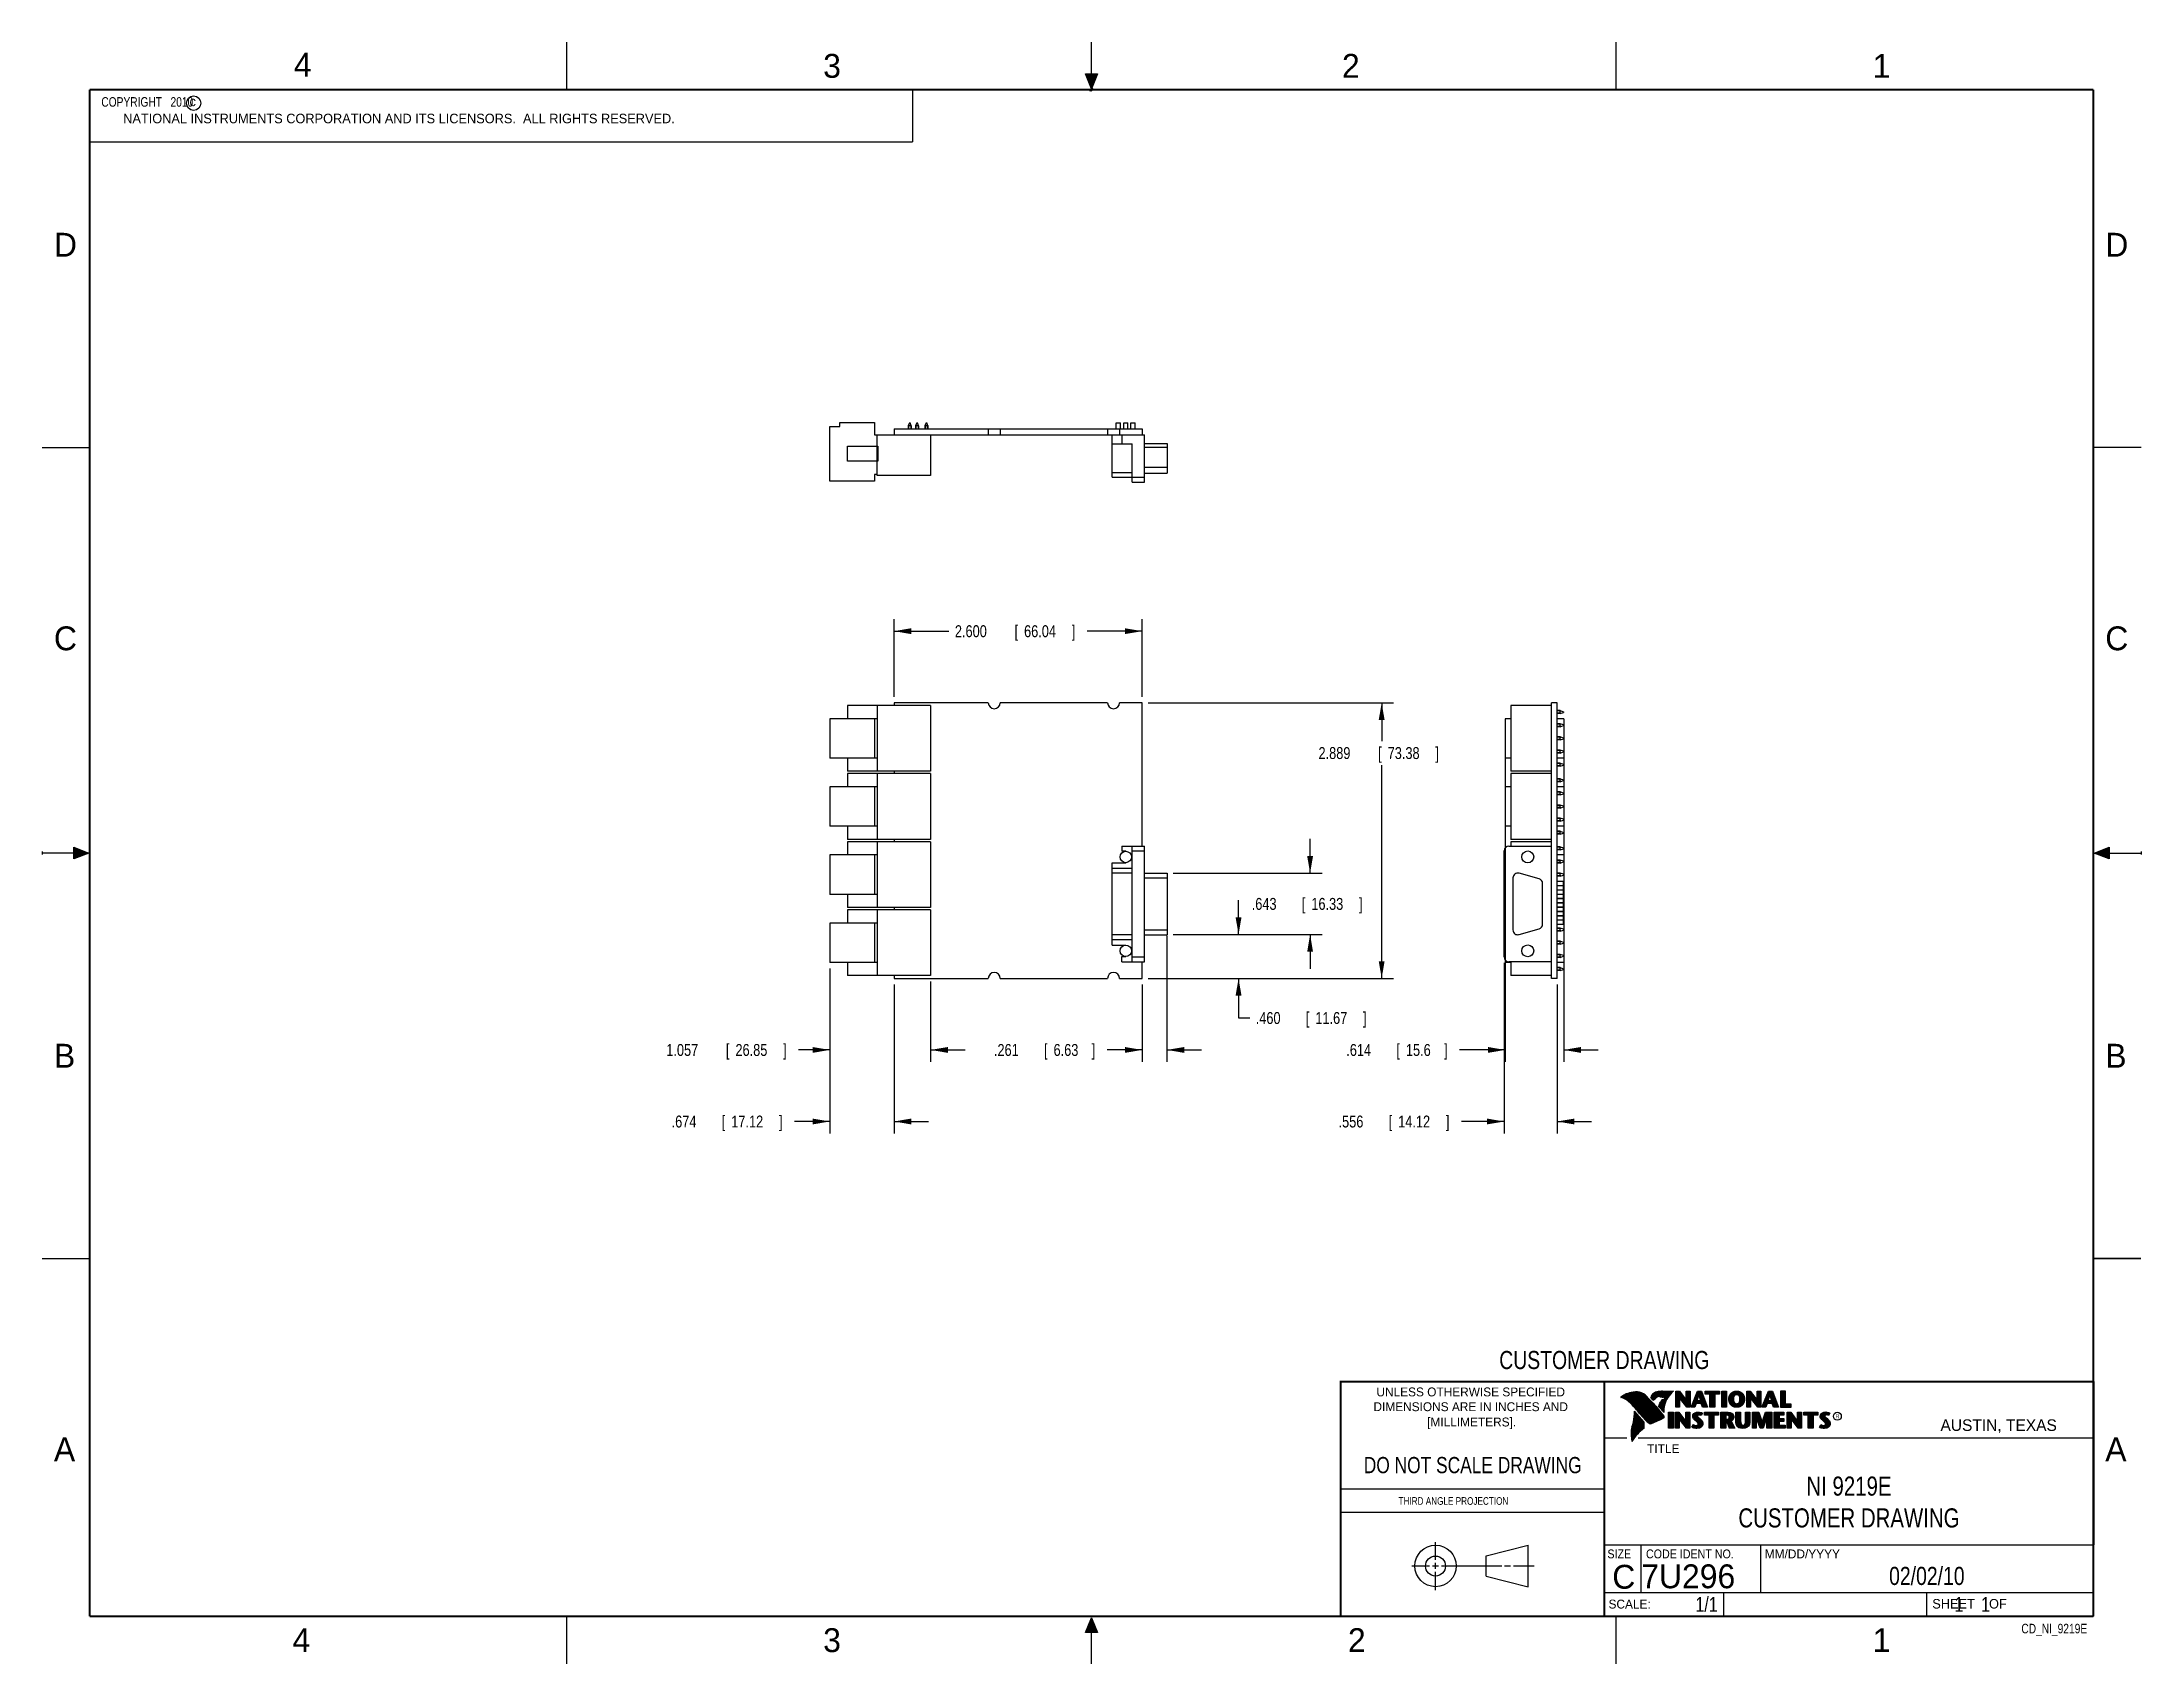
# Model space of a CAD drawing. Header units: inches. Extents: x 0 to 22, y 0 to 17.
import ezdxf
from ezdxf.enums import TextEntityAlignment as Align

# ---------------------------------------------------------------- set-up
doc = ezdxf.new("R2010")
doc.units = ezdxf.units.IN
doc.header["$LTSCALE"] = 1.21
doc.header["$MEASUREMENT"] = 0
doc.layers.get('0').update_dxf_attribs({"linetype": 'CONTINUOUS'})
doc.layers.add('DIMENSIONS', color=7, linetype='CONTINUOUS')
doc.styles.get("Standard").update_dxf_attribs({"font": 'txt', "width": 0.8})
doc.dimstyles.new('DIMSTYLE_1', dxfattribs={"dimtxt": 0.125, "dimasz": 0.18, "dimexe": 0.18, "dimexo": 0.0625, "dimgap": 0.09, "dimtad": 0, "dimtih": 1, "dimtoh": 1, "dimdec": 3, "dimzin": 4, "dimdsep": 46, "dimtxsty": 'STANDARD', "dimblk": '_FILLED', "dimblk1": '_FILLED', "dimblk2": '_FILLED', "dimcen": 0.09, "dimadec": 0, "dimazin": 0, "dimtp": 0.001, "dimtm": 0.001, "dimtfac": 1, "dimtdec": 3, "dimtofl": 0, "dimtmove": 0, "dimatfit": 3, "dimldrblk": '_FILLED', "dimfxl": 1, "dimtolj": 1, "dimtzin": 4, "dimarcsym": 0})

msp = doc.modelspace()

# ---------------------------------------------------------------- texts
at = {"color": 2, "linetype": 'CONTINUOUS'}
for s, height, p in [('4', 0.25, (2.64, 16.6369)), ('3', 0.25, (8.1875, 16.625)), ('2', 0.25, (13.625, 16.625)), ('1', 0.25, (19.1875, 16.625)), ('c', 0.1, (1.5463, 16.328)), ('NATIONAL INSTRUMENTS CORPORATION AND ITS LICENSORS.  ALL RIGHTS RESERVED.', 0.1, (0.851, 16.1482)), ('D', 0.25, (0.125, 14.75)), ('D', 0.25, (21.625, 14.75)), ('C', 0.25, (0.125, 10.625)), ('C', 0.25, (21.625, 10.625)), ('B', 0.25, (0.125, 6.25)), ('B', 0.25, (21.625, 6.25)), ('R', 0.0418, (18.7972, 2.5749)), ('AUSTIN, TEXAS', 0.121576, (19.898, 2.4426)), ('A', 0.25, (0.125, 2.125)), ('TITLE', 0.093, (16.8235, 2.21)), ('A', 0.25, (21.625, 2.125)), ('MM/DD/YYYY', 0.093, (18.0565, 1.1072)), ('SCALE:', 0.093, (16.4187, 0.5815)), ('SHEET    OF', 0.1, (19.8121, 0.5815)), ('4', 0.25, (2.625, 0.125)), ('3', 0.25, (8.1875, 0.125)), ('2', 0.25, (13.6875, 0.125)), ('1', 0.25, (19.1875, 0.125))]:
    msp.add_text(s, height=height, dxfattribs=at).set_placement(p)
at = {"color": 7, "linetype": 'CONTINUOUS', "width": 0.8}
for s, height, p in [('CUSTOMER DRAWING', 0.19, (16.3742, 3.0911)), ('DO NOT SCALE DRAWING', 0.17, (14.9953, 1.9998))]:
    msp.add_text(s, height=height, dxfattribs=at).set_placement(p, align=Align.CENTER)
at = {"color": 2, "linetype": 'CONTINUOUS'}
for s, p in [('UNLESS OTHERWISE SPECIFIED', (14.9742, 2.8049)), ('DIMENSIONS ARE IN INCHES AND', (14.9742, 2.6501)), ('[MILLIMETERS].', (14.9844, 2.4899))]:
    msp.add_text(s, height=0.093, dxfattribs=at).set_placement(p, align=Align.CENTER)
for s, height, width, p in [('THIRD ANGLE PROJECTION', 0.08, 0.8, (14.2178, 1.6686)), ('SIZE', 0.093, 0.9, (16.407, 1.1072)), ('CODE IDENT NO.', 0.093, 0.9, (16.8114, 1.1072))]:
    msp.add_text(s, height=height, dxfattribs=dict(at, width=width)).set_placement(p)
at = {"color": 7, "linetype": 'CONTINUOUS'}
msp.add_text('C', height=0.25, dxfattribs=at).set_placement((16.5785, 0.7893), align=Align.CENTER)
msp.add_text('7U296', height=0.25, dxfattribs=at).set_placement((16.7614, 0.7941))
at = {"color": 7, "linetype": 'CONTINUOUS', "width": 0.8}
msp.add_text('1/1', height=0.15625, dxfattribs=at).set_placement((17.5623, 0.5469), align=Align.RIGHT)
at = {"color": 2, "linetype": 'CONTINUOUS', "width": 0.8}
msp.add_text('CD_NI_9219E', height=0.1, dxfattribs=at).set_placement((21.4352, 0.3213), align=Align.RIGHT)
at = {"color": 2, "linetype": 'CONTINUOUS', "insert": (0.5624, 16.4219), "char_height": 0.1, "width": 1.44, "attachment_point": 1}
msp.add_mtext('  COPYRIGHT   2010', dxfattribs=at)
at = {"color": 7, "linetype": 'CONTINUOUS'}
for s, insert, char_height, width, attachment_point in [('NI 9219E \\PCUSTOMER DRAWING', (18.9387, 1.9646), 0.2, 2.56, 2), ('02/02/10 ', (19.755, 1.0181), 0.19, 1.368, 2), ('     1    1', (19.8125, 0.7031), 0.15625, 1.375, 1)]:
    msp.add_mtext(s, dxfattribs=dict(at, insert=insert, char_height=char_height, width=width, attachment_point=attachment_point))

# ---------------------------------------------------------------- blocks, each defined once
blk = doc.blocks.new('_FILLED')
at = {"color": 0, "linetype": 'BYBLOCK'}
blk.add_solid([(0, 0), (-1, 0.17), (-1, -0.17)], dxfattribs=at)
blk = doc.blocks.new('*D0')
at = {"layer": 'DIMENSIONS', "color": 2, "linetype": 'CONTINUOUS'}
for p, q in [((8.93, 10.137), (8.93, 10.95)), ((8.93, 10.825), (9.505, 10.825)), ((11.53, 10.825), (10.955, 10.825)), ((11.53, 10.137), (11.53, 10.95))]:
    blk.add_line(p, q, dxfattribs=at)
at = {"layer": 'DIMENSIONS', "color": 2, "linetype": 'CONTINUOUS', "xscale": 0.18, "yscale": 0.18, "zscale": 0.18, "rotation": 180}
blk.add_blockref('_FILLED', (8.93, 10.825), dxfattribs=at)
at = {"layer": 'DIMENSIONS', "color": 2, "linetype": 'CONTINUOUS', "xscale": 0.18, "yscale": 0.18, "zscale": 0.18}
blk.add_blockref('_FILLED', (11.53, 10.825), dxfattribs=at)
at = {"layer": 'DIMENSIONS', "color": 2, "linetype": 'CONTINUOUS', "width": 0.8}
for s, p in [('2.600', (9.568, 10.762)), ('[', (10.193, 10.762)), ('66.04', (10.293, 10.762)), (']', (10.793, 10.762))]:
    blk.add_text(s, height=0.125, dxfattribs=at).set_placement(p)
blk = doc.blocks.new('*D1')
at = {"layer": 'DIMENSIONS', "color": 2, "linetype": 'CONTINUOUS'}
for p, q in [((11.593, 10.075), (14.166, 10.075)), ((14.041, 10.075), (14.041, 9.672)), ((14.041, 7.186), (14.041, 9.422)), ((11.593, 7.186), (14.166, 7.186))]:
    blk.add_line(p, q, dxfattribs=at)
at = {"layer": 'DIMENSIONS', "color": 2, "linetype": 'CONTINUOUS', "xscale": 0.18, "yscale": 0.18, "zscale": 0.18}
for p, rotation in [((14.041, 10.075), 90), ((14.041, 7.186), 270)]:
    blk.add_blockref('_FILLED', p, dxfattribs=dict(at, rotation=rotation))
at = {"layer": 'DIMENSIONS', "color": 2, "linetype": 'CONTINUOUS', "width": 0.8}
for s, p in [('2.889', (13.379, 9.485)), ('[', (14.004, 9.485)), ('73.38', (14.104, 9.485)), (']', (14.604, 9.485))]:
    blk.add_text(s, height=0.125, dxfattribs=at).set_placement(p)
blk = doc.blocks.new('*D2')
at = {"layer": 'DIMENSIONS', "color": 2, "linetype": 'CONTINUOUS'}
for p, q in [((12.541, 7.645), (12.541, 8.005)), ((11.854, 7.645), (12.666, 7.645)), ((11.593, 7.186), (12.666, 7.186)), ((12.541, 7.186), (12.541, 6.771)), ((12.541, 6.771), (12.659, 6.771))]:
    blk.add_line(p, q, dxfattribs=at)
at = {"layer": 'DIMENSIONS', "color": 2, "linetype": 'CONTINUOUS', "xscale": 0.18, "yscale": 0.18, "zscale": 0.18}
for p, rotation in [((12.541, 7.645), 270), ((12.541, 7.186), 90)]:
    blk.add_blockref('_FILLED', p, dxfattribs=dict(at, rotation=rotation))
at = {"layer": 'DIMENSIONS', "color": 2, "linetype": 'CONTINUOUS', "width": 0.8}
for s, p in [('.460', (12.721, 6.708)), ('[', (13.246, 6.708)), ('11.67', (13.346, 6.708)), (']', (13.846, 6.708))]:
    blk.add_text(s, height=0.125, dxfattribs=at).set_placement(p)
blk = doc.blocks.new('*D3')
at = {"layer": 'DIMENSIONS', "color": 2, "linetype": 'CONTINUOUS'}
for p, q in [((13.291, 8.288), (13.291, 8.648)), ((11.854, 8.288), (13.416, 8.288)), ((11.854, 7.645), (13.416, 7.645)), ((13.291, 7.645), (13.291, 7.285))]:
    blk.add_line(p, q, dxfattribs=at)
at = {"layer": 'DIMENSIONS', "color": 2, "linetype": 'CONTINUOUS', "xscale": 0.18, "yscale": 0.18, "zscale": 0.18}
for p, rotation in [((13.291, 8.288), 270), ((13.291, 7.645), 90)]:
    blk.add_blockref('_FILLED', p, dxfattribs=dict(at, rotation=rotation))
at = {"layer": 'DIMENSIONS', "color": 2, "linetype": 'CONTINUOUS', "width": 0.8}
for s, p in [('.643', (12.679, 7.904)), ('[', (13.204, 7.904)), ('16.33', (13.304, 7.904)), (']', (13.804, 7.904))]:
    blk.add_text(s, height=0.125, dxfattribs=at).set_placement(p)
blk = doc.blocks.new('*D4')
at = {"layer": 'DIMENSIONS', "color": 2, "linetype": 'CONTINUOUS'}
for p, q in [((11.791, 7.631), (11.791, 6.311)), ((11.53, 7.123), (11.53, 6.311)), ((11.53, 6.436), (11.164, 6.436)), ((11.791, 6.436), (12.151, 6.436))]:
    blk.add_line(p, q, dxfattribs=at)
at = {"layer": 'DIMENSIONS', "color": 2, "linetype": 'CONTINUOUS', "xscale": 0.18, "yscale": 0.18, "zscale": 0.18}
blk.add_blockref('_FILLED', (11.53, 6.436), dxfattribs=at)
at = {"layer": 'DIMENSIONS', "color": 2, "linetype": 'CONTINUOUS', "xscale": 0.18, "yscale": 0.18, "zscale": 0.18, "rotation": 180}
blk.add_blockref('_FILLED', (11.791, 6.436), dxfattribs=at)
at = {"layer": 'DIMENSIONS', "color": 2, "linetype": 'CONTINUOUS', "width": 0.8}
for s, p in [('.261', (9.977, 6.373)), ('[', (10.502, 6.373)), ('6.63', (10.602, 6.373)), (']', (11.002, 6.373))]:
    blk.add_text(s, height=0.125, dxfattribs=at).set_placement(p)
blk = doc.blocks.new('*D5')
at = {"layer": 'DIMENSIONS', "color": 2, "linetype": 'CONTINUOUS'}
for p, q in [((8.256, 7.29), (8.256, 6.311)), ((9.314, 7.152), (9.314, 6.311)), ((8.256, 6.436), (7.93, 6.436)), ((9.314, 6.436), (9.674, 6.436))]:
    blk.add_line(p, q, dxfattribs=at)
at = {"layer": 'DIMENSIONS', "color": 2, "linetype": 'CONTINUOUS', "xscale": 0.18, "yscale": 0.18, "zscale": 0.18}
blk.add_blockref('_FILLED', (8.256, 6.436), dxfattribs=at)
at = {"layer": 'DIMENSIONS', "color": 2, "linetype": 'CONTINUOUS', "xscale": 0.18, "yscale": 0.18, "zscale": 0.18, "rotation": 180}
blk.add_blockref('_FILLED', (9.314, 6.436), dxfattribs=at)
at = {"layer": 'DIMENSIONS', "color": 2, "linetype": 'CONTINUOUS', "width": 0.8}
for s, p in [('1.057', (6.543, 6.373)), ('[', (7.168, 6.373)), ('26.85', (7.268, 6.373)), (']', (7.768, 6.373))]:
    blk.add_text(s, height=0.125, dxfattribs=at).set_placement(p)
blk = doc.blocks.new('*D6')
at = {"layer": 'DIMENSIONS', "color": 2, "linetype": 'CONTINUOUS'}
for p, q in [((8.256, 7.29), (8.256, 5.561)), ((8.93, 7.123), (8.93, 5.561)), ((8.256, 5.686), (7.887, 5.686)), ((8.93, 5.686), (9.29, 5.686))]:
    blk.add_line(p, q, dxfattribs=at)
at = {"layer": 'DIMENSIONS', "color": 2, "linetype": 'CONTINUOUS', "xscale": 0.18, "yscale": 0.18, "zscale": 0.18}
blk.add_blockref('_FILLED', (8.256, 5.686), dxfattribs=at)
at = {"layer": 'DIMENSIONS', "color": 2, "linetype": 'CONTINUOUS', "xscale": 0.18, "yscale": 0.18, "zscale": 0.18, "rotation": 180}
blk.add_blockref('_FILLED', (8.93, 5.686), dxfattribs=at)
at = {"layer": 'DIMENSIONS', "color": 2, "linetype": 'CONTINUOUS', "width": 0.8}
for s, p in [('.674', (6.599, 5.623)), ('[', (7.124, 5.623)), ('17.12', (7.224, 5.623)), (']', (7.724, 5.623))]:
    blk.add_text(s, height=0.125, dxfattribs=at).set_placement(p)
blk = doc.blocks.new('*D7')
at = {"layer": 'DIMENSIONS', "color": 2, "linetype": 'CONTINUOUS'}
for p, q in [((15.325, 7.348), (15.325, 5.561)), ((15.881, 7.123), (15.881, 5.561)), ((15.325, 5.686), (14.877, 5.686)), ((15.881, 5.686), (16.241, 5.686))]:
    blk.add_line(p, q, dxfattribs=at)
at = {"layer": 'DIMENSIONS', "color": 2, "linetype": 'CONTINUOUS', "xscale": 0.18, "yscale": 0.18, "zscale": 0.18}
blk.add_blockref('_FILLED', (15.325, 5.686), dxfattribs=at)
at = {"layer": 'DIMENSIONS', "color": 2, "linetype": 'CONTINUOUS', "xscale": 0.18, "yscale": 0.18, "zscale": 0.18, "rotation": 180}
blk.add_blockref('_FILLED', (15.881, 5.686), dxfattribs=at)
at = {"layer": 'DIMENSIONS', "color": 2, "linetype": 'CONTINUOUS', "width": 0.8}
for s, p in [('.556', (13.589, 5.623)), ('[', (14.114, 5.623)), ('14.12', (14.214, 5.623)), (']', (14.714, 5.623))]:
    blk.add_text(s, height=0.125, dxfattribs=at).set_placement(p)
blk = doc.blocks.new('*D8')
at = {"layer": 'DIMENSIONS', "color": 2, "linetype": 'CONTINUOUS'}
for p, q in [((15.335, 9.845), (15.335, 6.311)), ((15.949, 9.845), (15.949, 6.311)), ((15.335, 6.436), (14.857, 6.436)), ((15.949, 6.436), (16.309, 6.436))]:
    blk.add_line(p, q, dxfattribs=at)
at = {"layer": 'DIMENSIONS', "color": 2, "linetype": 'CONTINUOUS', "xscale": 0.18, "yscale": 0.18, "zscale": 0.18}
blk.add_blockref('_FILLED', (15.335, 6.436), dxfattribs=at)
at = {"layer": 'DIMENSIONS', "color": 2, "linetype": 'CONTINUOUS', "xscale": 0.18, "yscale": 0.18, "zscale": 0.18, "rotation": 180}
blk.add_blockref('_FILLED', (15.949, 6.436), dxfattribs=at)
at = {"layer": 'DIMENSIONS', "color": 2, "linetype": 'CONTINUOUS', "width": 0.8}
for s, p in [('.614', (13.67, 6.373)), ('[', (14.195, 6.373)), ('15.6', (14.295, 6.373)), (']', (14.695, 6.373))]:
    blk.add_text(s, height=0.125, dxfattribs=at).set_placement(p)

# ---------------------------------------------------------------- dimensions: what is measured, and where the dimension line sits
at = {"layer": 'DIMENSIONS', "color": 2, "linetype": 'CONTINUOUS'}
for base, p1, p2, angle, picture, middle in [((8.9305, 10.8246), (11.5305, 10.1371), (8.9305, 10.1371), 180, '*D0', (10.2305, 10.8246)), ((14.0415, 10.0746), (11.593, 7.1856), (11.593, 10.0746), 90, '*D1', (14.0415, 9.5475)), ((15.3352, 6.4356), (15.9494, 9.8453), (15.3352, 9.8453), 180, '*D8', (14.2324, 6.4356)), ((13.2915, 8.2881), (11.854, 7.6451), (11.854, 8.2881), 90, '*D3', (13.2915, 7.9666)), ((12.5414574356, 7.1855557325), (11.8539574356, 7.6450557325), (11.5929574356, 7.1855557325), 270, '*D2', (13.3339574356, 6.7706318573)), ((8.2564, 6.4356), (9.3135, 7.1521), (8.2564, 7.2899), 180, '*D5', (7.2051, 6.4356)), ((15.3254, 5.6856), (15.8814, 7.1231), (15.3254, 7.3476), 180, '*D7', (14.2017, 5.6856))]:
    dim = msp.add_linear_dim(base=base, p1=p1, p2=p2, angle=angle, dimstyle='DIMSTYLE_1', dxfattribs=at)
    dim.commit()
    dim.dimension.update_dxf_attribs({"geometry": picture, "text_midpoint": middle, "dimtype": 160})
for base, p1, p2, picture, middle in [((11.7915, 6.4356), (11.5305, 7.1231), (11.7915, 7.6307), '*D4', (10.5395, 6.4356)), ((8.9305, 5.6856), (8.2564, 7.2899), (8.9305, 7.1231), '*D6', (7.2117, 5.6856))]:
    dim = msp.add_linear_dim(base=base, p1=p1, p2=p2, dimstyle='DIMSTYLE_1', dxfattribs=at)
    dim.commit()
    dim.dimension.update_dxf_attribs({"geometry": picture, "text_midpoint": middle, "dimtype": 160})

# ---------------------------------------------------------------- hatches: boundary and pattern name
at = {"linetype": 'CONTINUOUS'}
for points in [[(11, 16.51), (10.9375, 16.6663), (11.0625, 16.6663)], [(0.3337, 8.5625), (0.49, 8.5), (0.3337, 8.4375)], [(21.6663, 8.5625), (21.6663, 8.4375), (21.51, 8.5)], [(10.9375, 0.3287), (11, 0.485), (11.0625, 0.3287)]]:
    msp.add_hatch(color=2, dxfattribs=at).paths.add_polyline_path(points)

# ---------------------------------------------------------------- linework, layer by layer
at = {"color": 2, "linetype": 'CONTINUOUS'}
for p, q in [((5.5, 16.5), (5.5, 17)), ((11, 16.485), (11, 17)), ((16.5, 16.5), (16.5, 17)), ((11, 16.51), (10.9375, 16.6663)), ((10.9375, 16.6663), (11.0625, 16.6663)), ((11.015, 16.515), (10.985, 16.485)), ((10.985, 16.485), (11, 16.515)), ((11.0625, 16.6663), (11, 16.51)), ((11, 16.485), (11.015, 16.515)), ((0.4999, 16.5), (9.1249, 16.5)), ((0.4999, 16.5), (0.4999, 15.9531)), ((9.1249, 16.5), (9.1249, 15.9531)), ((0.4999, 15.9531), (9.1249, 15.9531)), ((0, 12.75), (0.5, 12.75)), ((22, 12.75), (21.5, 12.75)), ((0, 8.515), (0, 8.485)), ((0.49, 8.5), (0, 8.5)), ((0.3337, 8.4375), (0.3337, 8.5625)), ((0.3337, 8.5625), (0.49, 8.5)), ((0.49, 8.5), (0.3337, 8.4375)), ((21.51, 8.5), (21.6663, 8.5625)), ((21.51, 8.5), (22, 8.5)), ((21.6663, 8.4375), (21.51, 8.5)), ((21.6663, 8.5625), (21.6663, 8.4375)), ((22, 8.515), (22, 8.485)), ((0, 4.25), (0.5, 4.25)), ((16.3737, 2.9596), (21.5037, 2.9596)), ((16.3737, 2.9596), (16.3737, 1.2496)), ((16.375, 2.96), (21.5, 2.96)), ((21.5037, 2.9596), (21.5037, 1.2496)), ((16.5578, 2.796), (16.5578, 2.7989)), ((16.5646, 2.7936), (16.5646, 2.8033)), ((16.5714, 2.7909), (16.5714, 2.8075)), ((16.5782, 2.788), (16.5782, 2.8116)), ((16.5851, 2.7849), (16.5851, 2.8154)), ((16.5919, 2.7815), (16.5919, 2.819)), ((16.5987, 2.7778), (16.5987, 2.8221)), ((16.6055, 2.7738), (16.6055, 2.8249)), ((16.6124, 2.7696), (16.6124, 2.8276)), ((16.6192, 2.765), (16.6192, 2.8301)), ((16.626, 2.7601), (16.626, 2.8325)), ((16.6329, 2.7549), (16.6329, 2.8347)), ((16.6397, 2.7492), (16.6397, 2.8367)), ((16.6465, 2.7431), (16.6465, 2.8386)), ((16.6533, 2.7366), (16.6533, 2.8403)), ((16.6602, 2.7295), (16.6602, 2.8419)), ((16.667, 2.7221), (16.667, 2.8435)), ((16.6738, 2.7146), (16.6738, 2.8449)), ((16.6806, 2.707), (16.6806, 2.8459)), ((16.6875, 2.6995), (16.6875, 2.8467)), ((16.7939, 2.533), (16.6919, 2.6489)), ((16.6943, 2.6918), (16.6943, 2.8472)), ((16.7011, 2.6841), (16.7011, 2.8474)), ((16.708, 2.6764), (16.708, 2.8474)), ((16.7148, 2.6685), (16.7148, 2.847)), ((16.7216, 2.6607), (16.7216, 2.8465)), ((16.7284, 2.6527), (16.7284, 2.8456)), ((16.7353, 2.6447), (16.7353, 2.8445)), ((16.7421, 2.6366), (16.7421, 2.8431)), ((16.7489, 2.6285), (16.7489, 2.8417)), ((16.7557, 2.6204), (16.7557, 2.84)), ((16.7626, 2.6125), (16.7626, 2.8378)), ((16.7694, 2.6046), (16.7694, 2.8352)), ((16.7762, 2.5968), (16.7762, 2.8321)), ((16.7831, 2.5891), (16.7831, 2.8284)), ((16.7899, 2.5815), (16.7899, 2.8242)), ((16.7967, 2.5739), (16.7967, 2.8193)), ((16.8035, 2.5665), (16.8035, 2.8136)), ((16.8104, 2.5591), (16.8104, 2.807)), ((16.8172, 2.5519), (16.8172, 2.7996)), ((16.824, 2.5447), (16.824, 2.7924)), ((16.8308, 2.5375), (16.8308, 2.7853)), ((16.8377, 2.5314), (16.8377, 2.7781)), ((16.8445, 2.5262), (16.8445, 2.7709)), ((16.8513, 2.523), (16.8513, 2.7637)), ((16.8581, 2.5224), (16.8581, 2.7565)), ((16.8864, 2.7664), (16.8632, 2.7937)), ((16.865, 2.5241), (16.865, 2.7493)), ((16.8877, 2.7723), (16.8682, 2.7952)), ((16.8718, 2.791), (16.8718, 2.8085)), ((16.8718, 2.527), (16.8718, 2.7421)), ((16.8786, 2.783), (16.8786, 2.8206)), ((16.8786, 2.5298), (16.8786, 2.7348)), ((16.8855, 2.7749), (16.8855, 2.8281)), ((16.8855, 2.5327), (16.8855, 2.727)), ((16.8923, 2.7747), (16.8923, 2.8335)), ((16.8923, 2.5356), (16.8923, 2.7187)), ((16.8991, 2.7788), (16.8991, 2.8375)), ((16.8991, 2.5385), (16.8991, 2.7104)), ((16.9059, 2.7837), (16.9059, 2.8408)), ((16.9059, 2.5415), (16.9059, 2.7022)), ((16.9128, 2.7896), (16.9128, 2.8436)), ((16.9128, 2.5446), (16.9128, 2.6939)), ((16.9196, 2.7966), (16.9196, 2.8459)), ((16.9196, 2.5477), (16.9196, 2.6856)), ((16.9264, 2.8018), (16.9264, 2.8477)), ((16.9264, 2.5508), (16.9264, 2.6774)), ((16.9332, 2.8053), (16.9332, 2.849)), ((16.9332, 2.554), (16.9332, 2.6691)), ((16.9401, 2.8077), (16.9401, 2.8499)), ((16.9401, 2.5573), (16.9401, 2.6608)), ((16.9616, 2.6797), (16.9434, 2.7005)), ((16.9469, 2.8082), (16.9469, 2.8509)), ((16.9469, 2.5606), (16.9469, 2.6526)), ((16.9653, 2.6828), (16.9492, 2.7013)), ((16.9537, 2.8069), (16.9537, 2.8518)), ((16.9537, 2.696), (16.9537, 2.7109)), ((16.9537, 2.5639), (16.9537, 2.6443)), ((16.9606, 2.8048), (16.9606, 2.8525)), ((16.9606, 2.6882), (16.9606, 2.7266)), ((16.9674, 2.8034), (16.9674, 2.8531)), ((16.9674, 2.6802), (16.9674, 2.7444)), ((16.9742, 2.8027), (16.9742, 2.8536)), ((16.9742, 2.672), (16.9742, 2.7568)), ((16.981, 2.8023), (16.981, 2.854)), ((16.981, 2.664), (16.981, 2.7634)), ((16.9838, 2.8589), (17.0997, 2.8607)), ((16.9839, 2.8541), (17.087, 2.8557)), ((16.9879, 2.802), (16.9879, 2.8542)), ((16.9879, 2.6563), (16.9879, 2.7665)), ((16.999, 2.637), (16.9946, 2.6418)), ((16.9947, 2.8019), (16.9947, 2.8543)), ((16.9947, 2.6748), (16.9947, 2.7683)), ((17.0015, 2.8005), (17.0015, 2.8544)), ((17.0015, 2.7195), (17.0015, 2.7694)), ((17.0083, 2.7963), (17.0083, 2.8545)), ((17.0083, 2.7388), (17.0083, 2.7698)), ((17.0152, 2.755), (17.0152, 2.8546)), ((17.022, 2.7691), (17.022, 2.8547)), ((17.0288, 2.7817), (17.0288, 2.8548)), ((17.0357, 2.7931), (17.0357, 2.8549)), ((17.0425, 2.8035), (17.0425, 2.855)), ((17.0493, 2.8131), (17.0493, 2.8551)), ((17.0561, 2.822), (17.0561, 2.8552)), ((17.063, 2.8303), (17.063, 2.8553)), ((17.0698, 2.8381), (17.0698, 2.8554)), ((17.0766, 2.8454), (17.0766, 2.8555)), ((17.1243, 2.8592), (17.1609, 2.8592)), ((17.1243, 2.6915), (17.1243, 2.8592)), ((17.1637, 2.6915), (17.1243, 2.6915)), ((17.1291, 2.8543), (17.1585, 2.8543)), ((17.1291, 2.6963), (17.1291, 2.8543)), ((17.1589, 2.6963), (17.1291, 2.6963)), ((17.1381, 2.6963), (17.1381, 2.8543)), ((17.1447, 2.6963), (17.1447, 2.8543)), ((17.1514, 2.6963), (17.1514, 2.8543)), ((17.1589, 2.8042), (17.1581, 2.8543)), ((17.1585, 2.8543), (17.2383, 2.7492)), ((17.2418, 2.6963), (17.1589, 2.8042)), ((17.1589, 2.8042), (17.1589, 2.6963)), ((17.1609, 2.8592), (17.2334, 2.7636)), ((17.2395, 2.6915), (17.1637, 2.7899)), ((17.1637, 2.7899), (17.1637, 2.6915)), ((17.1648, 2.7965), (17.1648, 2.8461)), ((17.1714, 2.7879), (17.1714, 2.8373)), ((17.1781, 2.7792), (17.1781, 2.8285)), ((17.1848, 2.7705), (17.1848, 2.8197)), ((17.1915, 2.7618), (17.1915, 2.8109)), ((17.1981, 2.7531), (17.1981, 2.8021)), ((17.2048, 2.7445), (17.2048, 2.7933)), ((17.2115, 2.7358), (17.2115, 2.7845)), ((17.2182, 2.7271), (17.2182, 2.7757)), ((17.2248, 2.7184), (17.2248, 2.7669)), ((17.2315, 2.7098), (17.2315, 2.7581)), ((17.2334, 2.8592), (17.2732, 2.8592)), ((17.2334, 2.7636), (17.2334, 2.8592)), ((17.2382, 2.7011), (17.2383, 2.7492)), ((17.2383, 2.8543), (17.2684, 2.8543)), ((17.2383, 2.7492), (17.2383, 2.8543)), ((17.2732, 2.6915), (17.2395, 2.6915)), ((17.2684, 2.6963), (17.2418, 2.6963)), ((17.2449, 2.6963), (17.2449, 2.8543)), ((17.2515, 2.6963), (17.2515, 2.8543)), ((17.2582, 2.6963), (17.2582, 2.8543)), ((17.2649, 2.6963), (17.2649, 2.8543)), ((17.2684, 2.8543), (17.2684, 2.6963)), ((17.2732, 2.8592), (17.2732, 2.6915)), ((17.2831, 2.6915), (17.3516, 2.8591)), ((17.3228, 2.6915), (17.2831, 2.6915)), ((17.2903, 2.6964), (17.3548, 2.8542)), ((17.3195, 2.6964), (17.2903, 2.6964)), ((17.2983, 2.6964), (17.2983, 2.7158)), ((17.3049, 2.6964), (17.3049, 2.7322)), ((17.3116, 2.6964), (17.3116, 2.7485)), ((17.3183, 2.6964), (17.3183, 2.7648)), ((17.3356, 2.7364), (17.3195, 2.6964)), ((17.3388, 2.7316), (17.3228, 2.6915)), ((17.325, 2.7101), (17.325, 2.7812)), ((17.3316, 2.7267), (17.3316, 2.7975)), ((17.394, 2.7364), (17.3356, 2.7364)), ((17.3383, 2.7364), (17.3383, 2.8138)), ((17.3905, 2.7316), (17.3388, 2.7316)), ((17.3409, 2.7533), (17.3624, 2.8228)), ((17.389, 2.7533), (17.3409, 2.7533)), ((17.345, 2.7666), (17.345, 2.8302)), ((17.345, 2.7364), (17.345, 2.7533)), ((17.3475, 2.7581), (17.3659, 2.8179)), ((17.3827, 2.7581), (17.3475, 2.7581)), ((17.3516, 2.8591), (17.3938, 2.8591)), ((17.3517, 2.7882), (17.3517, 2.8465)), ((17.3517, 2.7364), (17.3517, 2.7533)), ((17.3548, 2.8542), (17.3905, 2.8542)), ((17.3583, 2.8098), (17.3583, 2.8542)), ((17.3583, 2.7364), (17.3583, 2.7533)), ((17.3624, 2.8228), (17.3701, 2.8228)), ((17.365, 2.8228), (17.365, 2.8542)), ((17.365, 2.7364), (17.365, 2.7533)), ((17.3659, 2.8179), (17.3664, 2.8179)), ((17.3664, 2.8179), (17.3827, 2.7581)), ((17.3701, 2.8228), (17.389, 2.7533)), ((17.3717, 2.817), (17.3717, 2.8542)), ((17.3717, 2.7364), (17.3717, 2.7533)), ((17.3784, 2.7925), (17.3784, 2.8542)), ((17.3784, 2.7364), (17.3784, 2.7533)), ((17.385, 2.7679), (17.385, 2.8542)), ((17.385, 2.7364), (17.385, 2.7533)), ((17.3905, 2.8542), (17.4504, 2.6964)), ((17.4039, 2.6915), (17.3905, 2.7316)), ((17.3917, 2.7364), (17.3917, 2.851)), ((17.3938, 2.8591), (17.4574, 2.6915)), ((17.4074, 2.6964), (17.394, 2.7364)), ((17.3984, 2.7232), (17.3984, 2.8334)), ((17.4574, 2.6915), (17.4039, 2.6915)), ((17.4051, 2.7034), (17.4051, 2.8158)), ((17.4504, 2.6964), (17.4074, 2.6964)), ((17.4118, 2.6964), (17.4118, 2.7982)), ((17.4184, 2.6964), (17.4184, 2.7806)), ((17.4251, 2.6964), (17.4251, 2.763)), ((17.4318, 2.6964), (17.4318, 2.7455)), ((17.4327, 2.8591), (17.5802, 2.8591)), ((17.4327, 2.8278), (17.4327, 2.8591)), ((17.481, 2.8278), (17.4327, 2.8278)), ((17.4375, 2.8542), (17.5753, 2.8542)), ((17.4375, 2.8327), (17.4375, 2.8542)), ((17.4859, 2.8327), (17.4375, 2.8327)), ((17.4385, 2.6964), (17.4385, 2.7279)), ((17.4451, 2.8327), (17.4451, 2.8542)), ((17.4451, 2.6964), (17.4451, 2.7103)), ((17.4518, 2.8327), (17.4518, 2.8542)), ((17.4585, 2.8327), (17.4585, 2.8542)), ((17.4652, 2.8327), (17.4652, 2.8542)), ((17.4718, 2.8327), (17.4718, 2.8542)), ((17.4785, 2.8327), (17.4785, 2.8542)), ((17.481, 2.6915), (17.481, 2.8278)), ((17.5318, 2.6915), (17.481, 2.6915)), ((17.4859, 2.8327), (17.4852, 2.8542)), ((17.4859, 2.6964), (17.4859, 2.8327)), ((17.5269, 2.6964), (17.4859, 2.6964)), ((17.4919, 2.6964), (17.4919, 2.8542)), ((17.4985, 2.6964), (17.4985, 2.8542)), ((17.5052, 2.6964), (17.5052, 2.8542)), ((17.5119, 2.6964), (17.5119, 2.8542)), ((17.5186, 2.6964), (17.5186, 2.8542)), ((17.5269, 2.8327), (17.5252, 2.8542)), ((17.5753, 2.8327), (17.5269, 2.8327)), ((17.5269, 2.8327), (17.5269, 2.6964)), ((17.5802, 2.8278), (17.5318, 2.8278)), ((17.5318, 2.8278), (17.5318, 2.6915)), ((17.5319, 2.8327), (17.5319, 2.8542)), ((17.5386, 2.8327), (17.5386, 2.8542)), ((17.5453, 2.8327), (17.5453, 2.8542)), ((17.5519, 2.8327), (17.5519, 2.8542)), ((17.5586, 2.8327), (17.5586, 2.8542)), ((17.5653, 2.8327), (17.5653, 2.8542)), ((17.572, 2.8327), (17.572, 2.8542)), ((17.5753, 2.8542), (17.5753, 2.8327)), ((17.5802, 2.8591), (17.5802, 2.8278)), ((17.6059, 2.8591), (17.6565, 2.8591)), ((17.6059, 2.6915), (17.6059, 2.8591)), ((17.6565, 2.6915), (17.6059, 2.6915)), ((17.6108, 2.8542), (17.6516, 2.8542)), ((17.6108, 2.6964), (17.6108, 2.8542)), ((17.6516, 2.6964), (17.6108, 2.6964)), ((17.6187, 2.6964), (17.6187, 2.8542)), ((17.6254, 2.6964), (17.6254, 2.8542)), ((17.632, 2.6964), (17.632, 2.8542)), ((17.6387, 2.6964), (17.6387, 2.8542)), ((17.6454, 2.6964), (17.6454, 2.8542)), ((17.6516, 2.8542), (17.6516, 2.6964)), ((17.6565, 2.8591), (17.6565, 2.6915)), ((17.6849, 2.7803), (17.6851, 2.7836)), ((17.6849, 2.7769), (17.6849, 2.7803)), ((17.6849, 2.7735), (17.6849, 2.7769)), ((17.6851, 2.7701), (17.6849, 2.7735)), ((17.6851, 2.7836), (17.6853, 2.7869)), ((17.6854, 2.7668), (17.6851, 2.7701)), ((17.6853, 2.7869), (17.6857, 2.7901)), ((17.6859, 2.7634), (17.6854, 2.7668)), ((17.6857, 2.7901), (17.6862, 2.7933)), ((17.6864, 2.76), (17.6859, 2.7634)), ((17.6862, 2.7933), (17.6868, 2.7964)), ((17.687, 2.7567), (17.6864, 2.76)), ((17.6868, 2.7964), (17.6876, 2.7995)), ((17.6878, 2.7535), (17.687, 2.7567)), ((17.6876, 2.7995), (17.6884, 2.8024)), ((17.6886, 2.7503), (17.6878, 2.7535)), ((17.6884, 2.8024), (17.6893, 2.8053)), ((17.6895, 2.7471), (17.6886, 2.7503)), ((17.6893, 2.8053), (17.6904, 2.8081)), ((17.6905, 2.7441), (17.6895, 2.7471)), ((17.6904, 2.8081), (17.6915, 2.8108)), ((17.6905, 2.7441), (17.6904, 2.8081)), ((17.6917, 2.7411), (17.6905, 2.7441)), ((17.6915, 2.8108), (17.6928, 2.8135)), ((17.6929, 2.7383), (17.6917, 2.7411)), ((17.6928, 2.8135), (17.6942, 2.8161)), ((17.6942, 2.7355), (17.6929, 2.7383)), ((17.6942, 2.8161), (17.6957, 2.8186)), ((17.6956, 2.7327), (17.6942, 2.7355)), ((17.6971, 2.7301), (17.6956, 2.7327)), ((17.6957, 2.8186), (17.6973, 2.8211)), ((17.6971, 2.7301), (17.6973, 2.8211)), ((17.6987, 2.7275), (17.6971, 2.7301)), ((17.6973, 2.8211), (17.699, 2.8236)), ((17.7003, 2.725), (17.6987, 2.7275)), ((17.699, 2.8236), (17.7008, 2.826)), ((17.7021, 2.7226), (17.7003, 2.725)), ((17.7008, 2.826), (17.7028, 2.8284)), ((17.704, 2.7203), (17.7021, 2.7226)), ((17.7028, 2.8284), (17.7048, 2.8307)), ((17.704, 2.7203), (17.7048, 2.8307)), ((17.706, 2.7181), (17.704, 2.7203)), ((17.7048, 2.8307), (17.707, 2.833)), ((17.708, 2.7159), (17.706, 2.7181)), ((17.707, 2.833), (17.7092, 2.8351)), ((17.7102, 2.7138), (17.708, 2.7159)), ((17.7092, 2.8351), (17.7114, 2.8372)), ((17.7102, 2.7138), (17.7114, 2.8372)), ((17.7124, 2.7119), (17.7102, 2.7138)), ((17.7114, 2.8372), (17.7138, 2.8392)), ((17.7147, 2.71), (17.7124, 2.7119)), ((17.7138, 2.8392), (17.7162, 2.841)), ((17.717, 2.7082), (17.7147, 2.71)), ((17.7162, 2.841), (17.7186, 2.8427)), ((17.717, 2.7082), (17.7186, 2.8427)), ((17.7195, 2.7066), (17.717, 2.7082)), ((17.7186, 2.8427), (17.721, 2.8444)), ((17.722, 2.705), (17.7195, 2.7066)), ((17.721, 2.8444), (17.7235, 2.8459)), ((17.7246, 2.7036), (17.722, 2.705)), ((17.7235, 2.8459), (17.7261, 2.8472)), ((17.7246, 2.7036), (17.7235, 2.8459)), ((17.7273, 2.7022), (17.7246, 2.7036)), ((17.7261, 2.8472), (17.7287, 2.8485)), ((17.7267, 2.7789), (17.7268, 2.7812)), ((17.7267, 2.7766), (17.7267, 2.7789)), ((17.7267, 2.7743), (17.7267, 2.7766)), ((17.7268, 2.772), (17.7267, 2.7743)), ((17.7268, 2.7812), (17.7269, 2.7835)), ((17.7269, 2.7696), (17.7268, 2.772)), ((17.7269, 2.7835), (17.727, 2.7857)), ((17.727, 2.7673), (17.7269, 2.7696)), ((17.727, 2.7857), (17.7272, 2.7879)), ((17.7272, 2.765), (17.727, 2.7673)), ((17.7272, 2.7879), (17.7274, 2.79)), ((17.7274, 2.7628), (17.7272, 2.765)), ((17.7301, 2.701), (17.7273, 2.7022)), ((17.7274, 2.79), (17.7276, 2.7921)), ((17.7277, 2.7606), (17.7274, 2.7628)), ((17.7276, 2.7921), (17.7279, 2.7941)), ((17.728, 2.7584), (17.7277, 2.7606)), ((17.7279, 2.7941), (17.7282, 2.7961)), ((17.7283, 2.7563), (17.728, 2.7584)), ((17.7282, 2.7961), (17.7286, 2.798)), ((17.7287, 2.7543), (17.7283, 2.7563)), ((17.7286, 2.798), (17.729, 2.7998)), ((17.7287, 2.8485), (17.7314, 2.8497)), ((17.7291, 2.7523), (17.7287, 2.7543)), ((17.729, 2.7998), (17.7294, 2.8016)), ((17.7295, 2.7503), (17.7291, 2.7523)), ((17.7294, 2.8016), (17.7299, 2.8034)), ((17.73, 2.7485), (17.7295, 2.7503)), ((17.7299, 2.8034), (17.7304, 2.8051)), ((17.7306, 2.7466), (17.73, 2.7485)), ((17.7301, 2.701), (17.7305, 2.7469)), ((17.733, 2.6999), (17.7301, 2.701)), ((17.7304, 2.8051), (17.7309, 2.8068)), ((17.7311, 2.7449), (17.7306, 2.7466)), ((17.7309, 2.8068), (17.7316, 2.8085)), ((17.731, 2.807), (17.7314, 2.8497)), ((17.7318, 2.7431), (17.7311, 2.7449)), ((17.7314, 2.8497), (17.7342, 2.8508)), ((17.7316, 2.8085), (17.7322, 2.8101)), ((17.7324, 2.7414), (17.7318, 2.7431)), ((17.7322, 2.8101), (17.7329, 2.8117)), ((17.7331, 2.7398), (17.7324, 2.7414)), ((17.7329, 2.8117), (17.7337, 2.8133)), ((17.736, 2.6989), (17.733, 2.6999)), ((17.7339, 2.7382), (17.7331, 2.7398)), ((17.7337, 2.8133), (17.7345, 2.8149)), ((17.7347, 2.7366), (17.7339, 2.7382)), ((17.7342, 2.8508), (17.737, 2.8517)), ((17.7345, 2.8149), (17.7354, 2.8164)), ((17.7355, 2.7351), (17.7347, 2.7366)), ((17.7354, 2.8164), (17.7364, 2.8178)), ((17.7365, 2.7337), (17.7355, 2.7351)), ((17.7391, 2.698), (17.736, 2.6989)), ((17.7364, 2.8178), (17.7374, 2.8192)), ((17.7374, 2.7323), (17.7365, 2.7337)), ((17.737, 2.8517), (17.7399, 2.8526)), ((17.7374, 2.8193), (17.737, 2.8517)), ((17.7374, 2.8192), (17.7384, 2.8206)), ((17.7385, 2.7309), (17.7374, 2.7323)), ((17.7384, 2.8206), (17.7395, 2.8218)), ((17.7388, 2.698), (17.7384, 2.7309)), ((17.7396, 2.7296), (17.7385, 2.7309)), ((17.7423, 2.6972), (17.7391, 2.698)), ((17.7395, 2.8218), (17.7407, 2.823)), ((17.7408, 2.7283), (17.7396, 2.7296)), ((17.7399, 2.8526), (17.7429, 2.8534)), ((17.7407, 2.823), (17.742, 2.8241)), ((17.742, 2.7272), (17.7408, 2.7283)), ((17.742, 2.8241), (17.7432, 2.8252)), ((17.7433, 2.7261), (17.742, 2.7272)), ((17.7456, 2.6966), (17.7423, 2.6972)), ((17.7429, 2.8534), (17.7459, 2.8541)), ((17.7432, 2.8252), (17.7446, 2.8261)), ((17.7446, 2.725), (17.7433, 2.7261)), ((17.7446, 2.8261), (17.746, 2.827)), ((17.746, 2.7241), (17.7446, 2.725)), ((17.7455, 2.8267), (17.7455, 2.854)), ((17.7455, 2.6966), (17.7455, 2.7244)), ((17.7489, 2.696), (17.7456, 2.6966)), ((17.7459, 2.8541), (17.749, 2.8546)), ((17.746, 2.827), (17.7474, 2.8278)), ((17.7475, 2.7232), (17.746, 2.7241)), ((17.7474, 2.8278), (17.7488, 2.8285)), ((17.749, 2.7224), (17.7475, 2.7232)), ((17.7488, 2.8285), (17.7503, 2.8291)), ((17.7523, 2.6956), (17.7489, 2.696)), ((17.749, 2.8546), (17.7522, 2.8551)), ((17.7506, 2.7217), (17.749, 2.7224)), ((17.7503, 2.8291), (17.7519, 2.8297)), ((17.7522, 2.7212), (17.7506, 2.7217)), ((17.7519, 2.8297), (17.7535, 2.8301)), ((17.7522, 2.8551), (17.7553, 2.8554)), ((17.7522, 2.8298), (17.7522, 2.8551)), ((17.7538, 2.7207), (17.7522, 2.7212)), ((17.7522, 2.6956), (17.7522, 2.7212)), ((17.7557, 2.6953), (17.7523, 2.6956)), ((17.7535, 2.8301), (17.7551, 2.8305)), ((17.7555, 2.7203), (17.7538, 2.7207)), ((17.7551, 2.8305), (17.7567, 2.8308)), ((17.7553, 2.8554), (17.7585, 2.8556)), ((17.7572, 2.72), (17.7555, 2.7203)), ((17.7591, 2.6952), (17.7557, 2.6953)), ((17.7567, 2.8308), (17.7584, 2.8311)), ((17.7589, 2.7198), (17.7572, 2.72)), ((17.7584, 2.8311), (17.7601, 2.8312)), ((17.7585, 2.8556), (17.7616, 2.8557)), ((17.7589, 2.8311), (17.7589, 2.8556)), ((17.7606, 2.7197), (17.7589, 2.7198)), ((17.7589, 2.6952), (17.7589, 2.7198)), ((17.7625, 2.6951), (17.7591, 2.6952)), ((17.7601, 2.8312), (17.7618, 2.8312)), ((17.7624, 2.7198), (17.7606, 2.7197)), ((17.7616, 2.8557), (17.7648, 2.8556)), ((17.7618, 2.8312), (17.7636, 2.8311)), ((17.7641, 2.7199), (17.7624, 2.7198)), ((17.7659, 2.6952), (17.7625, 2.6951)), ((17.7636, 2.8311), (17.7653, 2.831)), ((17.7658, 2.7201), (17.7641, 2.7199)), ((17.7648, 2.8556), (17.768, 2.8555)), ((17.7653, 2.831), (17.767, 2.8307)), ((17.7655, 2.6952), (17.7659, 2.7201)), ((17.7675, 2.7204), (17.7658, 2.7201)), ((17.7692, 2.6953), (17.7659, 2.6952)), ((17.767, 2.8307), (17.7686, 2.8304)), ((17.7692, 2.7208), (17.7675, 2.7204)), ((17.7676, 2.8306), (17.768, 2.8555)), ((17.768, 2.8555), (17.7711, 2.8552)), ((17.7686, 2.8304), (17.7703, 2.83)), ((17.7709, 2.7213), (17.7692, 2.7208)), ((17.7724, 2.6956), (17.7692, 2.6953)), ((17.7703, 2.83), (17.7719, 2.8295)), ((17.7725, 2.7218), (17.7709, 2.7213)), ((17.7711, 2.8552), (17.7742, 2.8548)), ((17.7719, 2.8295), (17.7734, 2.8289)), ((17.7722, 2.6956), (17.7725, 2.7218)), ((17.7756, 2.6961), (17.7724, 2.6956)), ((17.7741, 2.7224), (17.7725, 2.7218)), ((17.7734, 2.8289), (17.775, 2.8283)), ((17.7739, 2.8287), (17.7742, 2.8548)), ((17.7756, 2.7231), (17.7741, 2.7224)), ((17.7742, 2.8548), (17.7773, 2.8542)), ((17.775, 2.8283), (17.7764, 2.8276)), ((17.7771, 2.7238), (17.7756, 2.7231)), ((17.7788, 2.6966), (17.7756, 2.6961)), ((17.7764, 2.8276), (17.7778, 2.8268)), ((17.7785, 2.7246), (17.7771, 2.7238)), ((17.7773, 2.8542), (17.7804, 2.8536)), ((17.7778, 2.8268), (17.7792, 2.826)), ((17.7798, 2.7255), (17.7785, 2.7246)), ((17.7819, 2.6972), (17.7788, 2.6966)), ((17.7789, 2.6966), (17.7792, 2.7251)), ((17.7792, 2.826), (17.7805, 2.8251)), ((17.7811, 2.7265), (17.7798, 2.7255)), ((17.7801, 2.8254), (17.7804, 2.8536)), ((17.7804, 2.8536), (17.7834, 2.8528)), ((17.7805, 2.8251), (17.7817, 2.8242)), ((17.7824, 2.7276), (17.7811, 2.7265)), ((17.7817, 2.8242), (17.7829, 2.8232)), ((17.785, 2.698), (17.7819, 2.6972)), ((17.7835, 2.7287), (17.7824, 2.7276)), ((17.7829, 2.8232), (17.784, 2.8221)), ((17.7834, 2.8528), (17.7864, 2.8519)), ((17.7846, 2.7299), (17.7835, 2.7287)), ((17.784, 2.8221), (17.785, 2.821)), ((17.7857, 2.7312), (17.7846, 2.7299)), ((17.785, 2.821), (17.786, 2.8198)), ((17.788, 2.6989), (17.785, 2.698)), ((17.7867, 2.7326), (17.7857, 2.7312)), ((17.786, 2.8198), (17.7869, 2.8186)), ((17.7864, 2.8519), (17.7893, 2.8509)), ((17.7867, 2.8189), (17.7864, 2.8519)), ((17.7876, 2.734), (17.7867, 2.7326)), ((17.7869, 2.8186), (17.7878, 2.8173)), ((17.7884, 2.7354), (17.7876, 2.734)), ((17.788, 2.6989), (17.7876, 2.734)), ((17.7878, 2.8173), (17.7886, 2.816)), ((17.791, 2.7), (17.788, 2.6989)), ((17.7892, 2.7369), (17.7884, 2.7354)), ((17.7886, 2.816), (17.7894, 2.8146)), ((17.79, 2.7385), (17.7892, 2.7369)), ((17.7893, 2.8509), (17.7922, 2.8498)), ((17.7894, 2.8146), (17.7901, 2.8132)), ((17.7907, 2.7401), (17.79, 2.7385)), ((17.7901, 2.8132), (17.7908, 2.8116)), ((17.7914, 2.7417), (17.7907, 2.7401)), ((17.7908, 2.8116), (17.7914, 2.8101)), ((17.7939, 2.7012), (17.791, 2.7)), ((17.7914, 2.8101), (17.7921, 2.8084)), ((17.792, 2.7434), (17.7914, 2.7417)), ((17.7926, 2.7451), (17.792, 2.7434)), ((17.7921, 2.8084), (17.7927, 2.8067)), ((17.7922, 2.8498), (17.795, 2.8486)), ((17.7927, 2.8065), (17.7922, 2.8498)), ((17.7932, 2.7469), (17.7926, 2.7451)), ((17.7927, 2.8067), (17.7932, 2.8048)), ((17.7932, 2.8048), (17.7938, 2.8029)), ((17.7938, 2.7487), (17.7932, 2.7469)), ((17.7939, 2.7012), (17.7934, 2.7475)), ((17.7938, 2.8029), (17.7943, 2.801)), ((17.7943, 2.7506), (17.7938, 2.7487)), ((17.7968, 2.7025), (17.7939, 2.7012)), ((17.7943, 2.801), (17.7948, 2.799)), ((17.7947, 2.7525), (17.7943, 2.7506)), ((17.7952, 2.7545), (17.7947, 2.7525)), ((17.7948, 2.799), (17.7952, 2.7969)), ((17.795, 2.8486), (17.7977, 2.8472)), ((17.7952, 2.7969), (17.7956, 2.7947)), ((17.7956, 2.7565), (17.7952, 2.7545)), ((17.7956, 2.7947), (17.7959, 2.7925)), ((17.7959, 2.7586), (17.7956, 2.7565)), ((17.7959, 2.7925), (17.7962, 2.7903)), ((17.7962, 2.7608), (17.7959, 2.7586)), ((17.7962, 2.7903), (17.7964, 2.7881)), ((17.7965, 2.7629), (17.7962, 2.7608)), ((17.7964, 2.7881), (17.7966, 2.7858)), ((17.7967, 2.7652), (17.7965, 2.7629)), ((17.7966, 2.7858), (17.7968, 2.7835)), ((17.7968, 2.7674), (17.7967, 2.7652)), ((17.7968, 2.7835), (17.7969, 2.7812)), ((17.7969, 2.7697), (17.7968, 2.7674)), ((17.7995, 2.7039), (17.7968, 2.7025)), ((17.7969, 2.7812), (17.797, 2.7789)), ((17.797, 2.7719), (17.7969, 2.7697)), ((17.797, 2.7789), (17.797, 2.7765)), ((17.797, 2.7765), (17.797, 2.7742)), ((17.797, 2.7742), (17.797, 2.7719)), ((17.7977, 2.8472), (17.8004, 2.8458)), ((17.7995, 2.7039), (17.8004, 2.8458)), ((17.8023, 2.7054), (17.7995, 2.7039)), ((17.8004, 2.8458), (17.8031, 2.8443)), ((17.8049, 2.707), (17.8023, 2.7054)), ((17.8031, 2.8443), (17.8056, 2.8426)), ((17.8074, 2.7088), (17.8049, 2.707)), ((17.8056, 2.8426), (17.8081, 2.8409)), ((17.8074, 2.7088), (17.8081, 2.8409)), ((17.8098, 2.7106), (17.8074, 2.7088)), ((17.8081, 2.8409), (17.8105, 2.839)), ((17.8121, 2.7125), (17.8098, 2.7106)), ((17.8105, 2.839), (17.8128, 2.8371)), ((17.8143, 2.7145), (17.8121, 2.7125)), ((17.8128, 2.8371), (17.815, 2.8351)), ((17.8143, 2.7145), (17.8128, 2.8371)), ((17.8164, 2.7166), (17.8143, 2.7145)), ((17.815, 2.8351), (17.8171, 2.833)), ((17.8184, 2.7188), (17.8164, 2.7166)), ((17.8171, 2.833), (17.8192, 2.8308)), ((17.8203, 2.721), (17.8184, 2.7188)), ((17.8192, 2.8308), (17.8211, 2.8285)), ((17.8203, 2.721), (17.8211, 2.8285)), ((17.8221, 2.7234), (17.8203, 2.721)), ((17.8211, 2.8285), (17.823, 2.8262)), ((17.8239, 2.7258), (17.8221, 2.7234)), ((17.823, 2.8262), (17.8247, 2.8238)), ((17.8255, 2.7283), (17.8239, 2.7258)), ((17.8247, 2.8238), (17.8264, 2.8214)), ((17.8271, 2.7309), (17.8255, 2.7283)), ((17.8264, 2.8214), (17.8279, 2.8189)), ((17.8271, 2.7309), (17.8279, 2.8189)), ((17.8286, 2.7335), (17.8271, 2.7309)), ((17.8279, 2.8189), (17.8294, 2.8163)), ((17.83, 2.7362), (17.8286, 2.7335)), ((17.8294, 2.8163), (17.8307, 2.8137)), ((17.8313, 2.7389), (17.83, 2.7362)), ((17.8307, 2.8137), (17.8319, 2.811)), ((17.8325, 2.7417), (17.8313, 2.7389)), ((17.8319, 2.811), (17.8331, 2.8082)), ((17.8336, 2.7446), (17.8325, 2.7417)), ((17.8331, 2.8082), (17.8341, 2.8053)), ((17.8347, 2.7475), (17.8336, 2.7446)), ((17.8341, 2.8053), (17.835, 2.8024)), ((17.8347, 2.7475), (17.8341, 2.8053)), ((17.8356, 2.7505), (17.8347, 2.7475)), ((17.835, 2.8024), (17.8359, 2.7993)), ((17.8364, 2.7535), (17.8356, 2.7505)), ((17.8359, 2.7993), (17.8366, 2.7961)), ((17.837, 2.7566), (17.8364, 2.7535)), ((17.8366, 2.7961), (17.8373, 2.7929)), ((17.8376, 2.7598), (17.837, 2.7566)), ((17.8373, 2.7929), (17.8378, 2.7896)), ((17.8381, 2.763), (17.8376, 2.7598)), ((17.8378, 2.7896), (17.8382, 2.7863)), ((17.8385, 2.7663), (17.8381, 2.763)), ((17.8382, 2.7863), (17.8386, 2.783)), ((17.8387, 2.7696), (17.8385, 2.7663)), ((17.8386, 2.783), (17.8388, 2.7796)), ((17.8388, 2.7729), (17.8387, 2.7696)), ((17.8388, 2.7796), (17.8389, 2.7762)), ((17.8389, 2.7762), (17.8388, 2.7729)), ((17.8673, 2.8592), (17.9039, 2.8592)), ((17.8673, 2.6915), (17.8673, 2.8592)), ((17.9067, 2.6915), (17.8673, 2.6915)), ((17.8721, 2.8543), (17.9015, 2.8543)), ((17.8721, 2.6963), (17.8721, 2.8543)), ((17.9019, 2.6963), (17.8721, 2.6963)), ((17.879, 2.6963), (17.879, 2.8543)), ((17.8874, 2.6963), (17.8874, 2.8543)), ((17.8941, 2.6963), (17.8941, 2.8543)), ((17.8991, 2.8543), (17.9019, 2.8042)), ((17.9015, 2.8543), (17.9813, 2.7492)), ((17.9848, 2.6963), (17.9019, 2.8042)), ((17.9019, 2.8042), (17.9019, 2.6963)), ((17.9039, 2.8592), (17.9764, 2.7636)), ((17.9057, 2.7992), (17.9057, 2.8487)), ((17.9824, 2.6915), (17.9067, 2.7899)), ((17.9067, 2.7899), (17.9067, 2.6915)), ((17.9124, 2.7905), (17.9124, 2.8399)), ((17.9191, 2.7818), (17.9191, 2.8311)), ((17.9258, 2.7731), (17.9258, 2.8223)), ((17.9324, 2.7645), (17.9324, 2.8135)), ((17.9391, 2.7558), (17.9391, 2.8047)), ((17.9458, 2.7471), (17.9458, 2.7959)), ((17.9525, 2.7384), (17.9525, 2.7871)), ((17.9591, 2.7297), (17.9591, 2.7783)), ((17.9658, 2.7211), (17.9658, 2.7695)), ((17.9725, 2.7124), (17.9725, 2.7607)), ((17.9764, 2.8592), (18.0162, 2.8592)), ((17.9764, 2.7636), (17.9764, 2.8592)), ((17.9792, 2.7037), (17.9813, 2.7492)), ((17.9813, 2.8543), (18.0114, 2.8543)), ((17.9813, 2.7492), (17.9813, 2.8543)), ((18.0162, 2.6915), (17.9824, 2.6915)), ((18.0114, 2.6963), (17.9848, 2.6963)), ((17.9858, 2.695), (17.9858, 2.8543)), ((17.9925, 2.6963), (17.9925, 2.8543)), ((17.9992, 2.6963), (17.9992, 2.8543)), ((18.0059, 2.6963), (18.0059, 2.8543)), ((18.0114, 2.8543), (18.0114, 2.6963)), ((18.0162, 2.8592), (18.0162, 2.6915)), ((18.0262, 2.6915), (18.0946, 2.8591)), ((18.0658, 2.6915), (18.0262, 2.6915)), ((18.0334, 2.6964), (18.0979, 2.8542)), ((18.0625, 2.6964), (18.0334, 2.6964)), ((18.0392, 2.6964), (18.0392, 2.7107)), ((18.0459, 2.6964), (18.0459, 2.727)), ((18.0526, 2.6964), (18.0526, 2.7434)), ((18.0593, 2.6964), (18.0593, 2.7597)), ((18.0786, 2.7364), (18.0625, 2.6964)), ((18.0819, 2.7316), (18.0658, 2.6915)), ((18.0659, 2.7048), (18.0659, 2.776)), ((18.0726, 2.7214), (18.0726, 2.7924)), ((18.137, 2.7364), (18.0786, 2.7364)), ((18.0793, 2.7364), (18.0793, 2.8087)), ((18.1335, 2.7316), (18.0819, 2.7316)), ((18.084, 2.7533), (18.1054, 2.8228)), ((18.1321, 2.7533), (18.084, 2.7533)), ((18.086, 2.7364), (18.086, 2.825)), ((18.0905, 2.7581), (18.109, 2.8179)), ((18.1258, 2.7581), (18.0905, 2.7581)), ((18.0926, 2.7814), (18.0926, 2.8414)), ((18.0926, 2.7364), (18.0926, 2.7533)), ((18.0946, 2.8591), (18.1369, 2.8591)), ((18.0979, 2.8542), (18.1336, 2.8542)), ((18.0993, 2.803), (18.0993, 2.8542)), ((18.0993, 2.7364), (18.0993, 2.7533)), ((18.1054, 2.8228), (18.1132, 2.8228)), ((18.106, 2.8228), (18.106, 2.8542)), ((18.106, 2.7364), (18.106, 2.7533)), ((18.109, 2.8179), (18.1095, 2.8179)), ((18.1095, 2.8179), (18.1258, 2.7581)), ((18.1127, 2.8228), (18.1127, 2.8542)), ((18.1127, 2.7364), (18.1127, 2.7533)), ((18.1132, 2.8228), (18.1321, 2.7533)), ((18.1193, 2.8002), (18.1193, 2.8542)), ((18.1193, 2.7364), (18.1193, 2.7533)), ((18.126, 2.7756), (18.126, 2.8542)), ((18.126, 2.7364), (18.126, 2.7533)), ((18.1327, 2.7364), (18.1327, 2.8542)), ((18.147, 2.6915), (18.1335, 2.7316)), ((18.1336, 2.8542), (18.1935, 2.6964)), ((18.1369, 2.8591), (18.2005, 2.6915)), ((18.1505, 2.6964), (18.137, 2.7364)), ((18.1394, 2.7295), (18.1394, 2.8389)), ((18.146, 2.7096), (18.146, 2.8213)), ((18.2005, 2.6915), (18.147, 2.6915)), ((18.1935, 2.6964), (18.1505, 2.6964)), ((18.1527, 2.6964), (18.1527, 2.8038)), ((18.1594, 2.6964), (18.1594, 2.7862)), ((18.1661, 2.6964), (18.1661, 2.7686)), ((18.1727, 2.6964), (18.1727, 2.751)), ((18.1794, 2.6964), (18.1794, 2.7334)), ((18.1861, 2.6964), (18.1861, 2.7158)), ((18.272, 2.8591), (18.2214, 2.8591)), ((18.2214, 2.8591), (18.2214, 2.6915)), ((18.2214, 2.6915), (18.3332, 2.6915)), ((18.2671, 2.8542), (18.2262, 2.8542)), ((18.2262, 2.8542), (18.2262, 2.6964)), ((18.2262, 2.6964), (18.3284, 2.6964)), ((18.2328, 2.6964), (18.2328, 2.8542)), ((18.2395, 2.6964), (18.2395, 2.8542)), ((18.2462, 2.6964), (18.2462, 2.8542)), ((18.2529, 2.6964), (18.2529, 2.8542)), ((18.2595, 2.6964), (18.2595, 2.8542)), ((18.2662, 2.6964), (18.2662, 2.7179)), ((18.2671, 2.7179), (18.2671, 2.8542)), ((18.3284, 2.7179), (18.2671, 2.7179)), ((18.272, 2.7227), (18.272, 2.8591)), ((18.3332, 2.7227), (18.272, 2.7227)), ((18.2729, 2.6964), (18.2729, 2.7179)), ((18.2796, 2.6964), (18.2796, 2.7179)), ((18.2862, 2.6964), (18.2862, 2.7179)), ((18.2929, 2.6964), (18.2929, 2.7179)), ((18.2996, 2.6964), (18.2996, 2.7179)), ((18.3063, 2.6964), (18.3063, 2.7179)), ((18.3129, 2.6964), (18.3129, 2.7179)), ((18.3196, 2.6964), (18.3196, 2.7179)), ((18.3284, 2.6964), (18.3284, 2.7179)), ((18.3332, 2.6915), (18.3332, 2.7227)), ((18.6766, 2.6393), (18.695, 2.6413)), ((18.695, 2.6413), (18.7074, 2.6405)), ((16.667, 2.3482), (16.667, 2.477)), ((16.6738, 2.3584), (16.6738, 2.4982)), ((16.6806, 2.368), (16.6806, 2.52)), ((16.6875, 2.377), (16.6875, 2.5502)), ((16.6943, 2.3857), (16.6943, 2.603)), ((16.789, 2.5312), (16.6964, 2.6365)), ((16.7011, 2.3939), (16.7011, 2.6311)), ((16.708, 2.4018), (16.708, 2.6233)), ((16.7148, 2.4093), (16.7148, 2.6156)), ((16.7216, 2.4165), (16.7216, 2.6078)), ((16.7284, 2.4233), (16.7284, 2.6001)), ((16.7353, 2.4299), (16.7353, 2.5923)), ((16.7421, 2.4363), (16.7421, 2.5846)), ((16.7489, 2.4424), (16.7489, 2.5768)), ((16.7557, 2.4482), (16.7557, 2.569)), ((16.7626, 2.4538), (16.7626, 2.5613)), ((16.7694, 2.4592), (16.7694, 2.5535)), ((16.7762, 2.4644), (16.7762, 2.5458)), ((16.7831, 2.4694), (16.7831, 2.538)), ((16.788, 2.4729), (16.789, 2.5312)), ((16.7927, 2.4704), (16.7939, 2.533)), ((16.9606, 2.5673), (16.9606, 2.6361)), ((16.9674, 2.5708), (16.9674, 2.6278)), ((16.9742, 2.5743), (16.9742, 2.6195)), ((16.981, 2.5778), (16.981, 2.6113)), ((16.9879, 2.5814), (16.9879, 2.603)), ((16.9947, 2.5853), (16.9947, 2.5948)), ((17.0482, 2.6383), (17.0988, 2.6383)), ((17.0482, 2.4708), (17.0482, 2.6383)), ((17.0988, 2.4708), (17.0482, 2.4708)), ((17.0531, 2.6334), (17.0939, 2.6334)), ((17.0531, 2.4756), (17.0531, 2.6334)), ((17.0939, 2.4756), (17.0531, 2.4756)), ((17.0577, 2.4756), (17.0577, 2.6334)), ((17.0644, 2.4756), (17.0644, 2.6334)), ((17.071, 2.4756), (17.071, 2.6334)), ((17.0777, 2.4756), (17.0777, 2.6334)), ((17.0844, 2.4756), (17.0844, 2.6334)), ((17.0911, 2.4756), (17.0911, 2.6334)), ((17.0939, 2.6334), (17.0939, 2.4756)), ((17.0988, 2.6383), (17.0988, 2.4708)), ((17.1205, 2.6385), (17.1571, 2.6385)), ((17.1205, 2.4708), (17.1205, 2.6385)), ((17.1599, 2.4708), (17.1205, 2.4708)), ((17.1253, 2.6336), (17.1547, 2.6336)), ((17.1253, 2.4756), (17.1253, 2.6336)), ((17.1551, 2.4756), (17.1253, 2.4756)), ((17.1311, 2.4756), (17.1311, 2.6336)), ((17.1378, 2.4756), (17.1378, 2.6336)), ((17.1445, 2.4756), (17.1445, 2.6336)), ((17.1511, 2.4756), (17.1511, 2.6336)), ((17.1547, 2.6336), (17.2345, 2.5284)), ((17.238, 2.4756), (17.1551, 2.5834)), ((17.1551, 2.5834), (17.1551, 2.4756)), ((17.1571, 2.6385), (17.2296, 2.5429)), ((17.1578, 2.5799), (17.1578, 2.6295)), ((17.2356, 2.4708), (17.1599, 2.5692)), ((17.1599, 2.5692), (17.1599, 2.4708)), ((17.1645, 2.5712), (17.1645, 2.6207)), ((17.1712, 2.5625), (17.1712, 2.6119)), ((17.1778, 2.5539), (17.1778, 2.6031)), ((17.1845, 2.5452), (17.1845, 2.5943)), ((17.1912, 2.5365), (17.1912, 2.5855)), ((17.1979, 2.5278), (17.1979, 2.5767)), ((17.2045, 2.5192), (17.2045, 2.5679)), ((17.2112, 2.5105), (17.2112, 2.5591)), ((17.2179, 2.5018), (17.2179, 2.5503)), ((17.2246, 2.4931), (17.2246, 2.5415)), ((17.2296, 2.6385), (17.2694, 2.6385)), ((17.2296, 2.5429), (17.2296, 2.6385)), ((17.2312, 2.4844), (17.2312, 2.5327)), ((17.2345, 2.6336), (17.2646, 2.6336)), ((17.2345, 2.5284), (17.2345, 2.6336)), ((17.2694, 2.4708), (17.2356, 2.4708)), ((17.2379, 2.4756), (17.2379, 2.6336)), ((17.2646, 2.4756), (17.238, 2.4756)), ((17.2446, 2.4756), (17.2446, 2.6336)), ((17.2513, 2.4756), (17.2513, 2.6336)), ((17.2579, 2.4756), (17.2579, 2.6336)), ((17.2646, 2.6336), (17.2646, 2.4756)), ((17.2694, 2.6385), (17.2694, 2.4708)), ((17.2931, 2.483), (17.3081, 2.5106)), ((17.3026, 2.4766), (17.2931, 2.483)), ((17.2995, 2.4845), (17.3097, 2.5034)), ((17.3049, 2.4809), (17.2995, 2.4845)), ((17.3009, 2.5961), (17.3037, 2.6105)), ((17.302, 2.5852), (17.3009, 2.5961)), ((17.3058, 2.5754), (17.302, 2.5852)), ((17.3118, 2.4729), (17.3026, 2.4766)), ((17.3037, 2.6105), (17.3127, 2.6238)), ((17.3047, 2.481), (17.3047, 2.4941)), ((17.3132, 2.4775), (17.3049, 2.4809)), ((17.3058, 2.5959), (17.3083, 2.6086)), ((17.3068, 2.5863), (17.3058, 2.5959)), ((17.3109, 2.5679), (17.3058, 2.5754)), ((17.3101, 2.5777), (17.3068, 2.5863)), ((17.3081, 2.5106), (17.3144, 2.506)), ((17.3083, 2.6086), (17.3162, 2.6204)), ((17.3097, 2.5034), (17.3119, 2.5018)), ((17.3147, 2.571), (17.3101, 2.5777)), ((17.3153, 2.5636), (17.3109, 2.5679)), ((17.3113, 2.5744), (17.3113, 2.6131)), ((17.3113, 2.478), (17.3119, 2.5018)), ((17.3254, 2.47), (17.3118, 2.4729)), ((17.3119, 2.5018), (17.3189, 2.4983)), ((17.3127, 2.6238), (17.3245, 2.6324)), ((17.3262, 2.4748), (17.3132, 2.4775)), ((17.3144, 2.506), (17.3207, 2.5028)), ((17.3243, 2.5614), (17.3147, 2.571)), ((17.321, 2.5578), (17.3153, 2.5636)), ((17.3162, 2.6204), (17.3269, 2.6281)), ((17.318, 2.5677), (17.318, 2.6217)), ((17.318, 2.4765), (17.318, 2.4986)), ((17.3189, 2.4983), (17.328, 2.4952)), ((17.3207, 2.5028), (17.3291, 2.5)), ((17.3441, 2.5385), (17.321, 2.5578)), ((17.3474, 2.5421), (17.3243, 2.5614)), ((17.3245, 2.6324), (17.3412, 2.639)), ((17.3247, 2.561), (17.3247, 2.6265)), ((17.3247, 2.475), (17.3247, 2.4963)), ((17.3369, 2.4683), (17.3254, 2.47)), ((17.3373, 2.4731), (17.3262, 2.4748)), ((17.3269, 2.6281), (17.3424, 2.6343)), ((17.328, 2.4952), (17.3365, 2.4942)), ((17.3291, 2.5), (17.3366, 2.4991)), ((17.3314, 2.5555), (17.3314, 2.6299)), ((17.3314, 2.474), (17.3314, 2.4948)), ((17.3365, 2.4942), (17.3446, 2.4949)), ((17.3366, 2.4991), (17.3435, 2.4997)), ((17.3452, 2.468), (17.3369, 2.4683)), ((17.345, 2.4729), (17.3373, 2.4731)), ((17.338, 2.5499), (17.338, 2.6326)), ((17.338, 2.473), (17.338, 2.494)), ((17.3412, 2.639), (17.3596, 2.641)), ((17.3424, 2.6343), (17.3597, 2.6362)), ((17.3435, 2.4997), (17.3487, 2.5017)), ((17.3516, 2.5311), (17.3441, 2.5385)), ((17.3446, 2.4949), (17.351, 2.4974)), ((17.3466, 2.6041), (17.3447, 2.6345)), ((17.3447, 2.5443), (17.3461, 2.5993)), ((17.3447, 2.4728), (17.3447, 2.4949)), ((17.3699, 2.4761), (17.345, 2.4729)), ((17.3714, 2.4714), (17.3452, 2.468)), ((17.3466, 2.6041), (17.3461, 2.5993)), ((17.3461, 2.5993), (17.3477, 2.5922)), ((17.3497, 2.609), (17.3466, 2.6041)), ((17.3554, 2.5341), (17.3474, 2.5421)), ((17.3477, 2.5922), (17.3547, 2.5835)), ((17.3487, 2.5017), (17.3536, 2.5051)), ((17.3543, 2.6124), (17.3497, 2.609)), ((17.3513, 2.6025), (17.351, 2.5996)), ((17.351, 2.5996), (17.3521, 2.5944)), ((17.351, 2.4974), (17.3572, 2.5017)), ((17.3533, 2.6056), (17.3513, 2.6025)), ((17.3514, 2.6103), (17.3514, 2.6353)), ((17.3514, 2.5381), (17.3514, 2.5876)), ((17.3514, 2.4737), (17.3514, 2.4975)), ((17.3559, 2.5241), (17.3516, 2.5311)), ((17.3521, 2.5944), (17.3582, 2.5869)), ((17.3565, 2.6079), (17.3533, 2.6056)), ((17.3536, 2.5051), (17.3565, 2.5097)), ((17.3604, 2.6142), (17.3543, 2.6124)), ((17.3547, 2.5835), (17.3771, 2.5649)), ((17.3604, 2.5261), (17.3554, 2.5341)), ((17.3579, 2.5169), (17.3559, 2.5241)), ((17.3614, 2.6094), (17.3565, 2.6079)), ((17.3565, 2.5097), (17.3579, 2.5169)), ((17.3572, 2.5017), (17.3611, 2.5079)), ((17.3581, 2.6135), (17.3581, 2.636)), ((17.3581, 2.5298), (17.3581, 2.5807)), ((17.3581, 2.4746), (17.3581, 2.5024)), ((17.3582, 2.5869), (17.3804, 2.5685)), ((17.3596, 2.641), (17.372, 2.6402)), ((17.3597, 2.6362), (17.3713, 2.6354)), ((17.3664, 2.6148), (17.3604, 2.6142)), ((17.3629, 2.5171), (17.3604, 2.5261)), ((17.3611, 2.5079), (17.3629, 2.5171)), ((17.3665, 2.6099), (17.3614, 2.6094)), ((17.3647, 2.6146), (17.3647, 2.6358)), ((17.3647, 2.4755), (17.3647, 2.5752)), ((17.3726, 2.6145), (17.3664, 2.6148)), ((17.372, 2.6097), (17.3665, 2.6099)), ((17.3868, 2.4857), (17.3699, 2.4761)), ((17.3713, 2.6354), (17.3843, 2.6326)), ((17.3714, 2.6146), (17.3714, 2.6353)), ((17.3714, 2.4763), (17.3714, 2.5696)), ((17.3899, 2.4818), (17.3714, 2.4714)), ((17.372, 2.6402), (17.3856, 2.6373)), ((17.3807, 2.6079), (17.372, 2.6097)), ((17.3819, 2.6126), (17.3726, 2.6145)), ((17.3771, 2.5649), (17.383, 2.559)), ((17.3781, 2.6134), (17.3781, 2.6339)), ((17.3781, 2.4808), (17.3781, 2.5639)), ((17.3804, 2.5685), (17.3864, 2.5624)), ((17.3853, 2.6065), (17.3807, 2.6079)), ((17.3873, 2.6109), (17.3819, 2.6126)), ((17.383, 2.559), (17.3888, 2.5529)), ((17.3843, 2.6326), (17.3921, 2.6299)), ((17.3848, 2.6117), (17.3848, 2.6324)), ((17.3848, 2.4834), (17.3848, 2.5571)), ((17.3899, 2.6036), (17.3853, 2.6065)), ((17.3856, 2.6373), (17.3939, 2.6344)), ((17.3864, 2.5624), (17.3925, 2.5561)), ((17.3967, 2.4966), (17.3868, 2.4857)), ((17.3879, 2.6106), (17.3873, 2.6109)), ((17.3966, 2.6278), (17.3879, 2.6106)), ((17.3888, 2.5529), (17.3953, 2.5446)), ((17.4031, 2.6301), (17.3899, 2.6036)), ((17.4008, 2.4939), (17.3899, 2.4818)), ((17.3914, 2.6176), (17.3914, 2.6301)), ((17.3914, 2.4908), (17.3914, 2.5495)), ((17.3921, 2.6299), (17.3966, 2.6278)), ((17.3925, 2.5561), (17.3994, 2.5472)), ((17.3939, 2.6344), (17.4031, 2.6301)), ((17.3953, 2.5446), (17.4001, 2.535)), ((17.4016, 2.5077), (17.3967, 2.4966)), ((17.3981, 2.4982), (17.3981, 2.5389)), ((17.3994, 2.5472), (17.4046, 2.5368)), ((17.4001, 2.535), (17.4024, 2.5275)), ((17.4063, 2.5063), (17.4008, 2.4939)), ((17.4031, 2.5174), (17.4016, 2.5077)), ((17.4024, 2.5275), (17.4031, 2.5174)), ((17.4046, 2.5368), (17.4072, 2.5285)), ((17.408, 2.5172), (17.4063, 2.5063)), ((17.4072, 2.5285), (17.408, 2.5172)), ((17.4242, 2.6383), (17.5717, 2.6383)), ((17.4242, 2.607), (17.4242, 2.6383)), ((17.4726, 2.607), (17.4242, 2.607)), ((17.429, 2.6334), (17.5669, 2.6334)), ((17.429, 2.6119), (17.429, 2.6334)), ((17.4774, 2.6119), (17.429, 2.6119)), ((17.4382, 2.6119), (17.4382, 2.6334)), ((17.4448, 2.6119), (17.4448, 2.6334)), ((17.4515, 2.6119), (17.4515, 2.6334)), ((17.4582, 2.6119), (17.4582, 2.6334)), ((17.4649, 2.6119), (17.4649, 2.6334)), ((17.4716, 2.6119), (17.4716, 2.6334)), ((17.4726, 2.4708), (17.4726, 2.607)), ((17.5233, 2.4708), (17.4726, 2.4708)), ((17.4774, 2.6119), (17.4782, 2.6334)), ((17.4774, 2.4756), (17.4774, 2.6119)), ((17.5185, 2.4756), (17.4774, 2.4756)), ((17.4849, 2.4756), (17.4849, 2.6334)), ((17.4916, 2.4756), (17.4916, 2.6334)), ((17.4983, 2.4756), (17.4983, 2.6334)), ((17.5049, 2.4756), (17.5049, 2.6334)), ((17.5116, 2.4756), (17.5116, 2.6334)), ((17.5185, 2.6119), (17.5183, 2.6334)), ((17.5669, 2.6119), (17.5185, 2.6119)), ((17.5185, 2.6119), (17.5185, 2.4756)), ((17.5717, 2.607), (17.5233, 2.607)), ((17.5233, 2.607), (17.5233, 2.4708)), ((17.525, 2.6119), (17.525, 2.6334)), ((17.5316, 2.6119), (17.5316, 2.6334)), ((17.5383, 2.6119), (17.5383, 2.6334)), ((17.545, 2.6119), (17.545, 2.6334)), ((17.5517, 2.6119), (17.5517, 2.6334)), ((17.5583, 2.6119), (17.5583, 2.6334)), ((17.5669, 2.6334), (17.5669, 2.6119)), ((17.5717, 2.6383), (17.5717, 2.607)), ((17.5973, 2.6384), (17.674, 2.6384)), ((17.5973, 2.4708), (17.5973, 2.6384)), ((17.6479, 2.4708), (17.5973, 2.4708)), ((17.6021, 2.6335), (17.6737, 2.6335)), ((17.6021, 2.4756), (17.6021, 2.6335)), ((17.643, 2.4756), (17.6021, 2.4756)), ((17.6051, 2.4756), (17.6051, 2.6335)), ((17.6117, 2.4756), (17.6117, 2.6335)), ((17.6184, 2.4756), (17.6184, 2.6335)), ((17.6251, 2.4756), (17.6251, 2.6335)), ((17.6318, 2.4756), (17.6318, 2.6335)), ((17.6384, 2.4756), (17.6384, 2.6335)), ((17.643, 2.6118), (17.6451, 2.6335)), ((17.6628, 2.6118), (17.643, 2.6118)), ((17.643, 2.4756), (17.643, 2.6118)), ((17.643, 2.5608), (17.6635, 2.5608)), ((17.6642, 2.5391), (17.643, 2.5391)), ((17.6628, 2.6069), (17.6479, 2.6069)), ((17.6479, 2.6069), (17.6479, 2.5656)), ((17.6479, 2.5656), (17.6628, 2.5656)), ((17.6609, 2.5343), (17.6479, 2.5343)), ((17.6479, 2.5343), (17.6479, 2.4708)), ((17.6518, 2.6118), (17.6518, 2.6335)), ((17.6518, 2.5391), (17.6518, 2.5608)), ((17.6585, 2.6118), (17.6585, 2.6335)), ((17.6585, 2.5391), (17.6585, 2.5608)), ((17.6879, 2.4675), (17.6609, 2.5343)), ((17.6684, 2.6111), (17.6628, 2.6118)), ((17.6678, 2.6063), (17.6628, 2.6069)), ((17.6628, 2.5656), (17.6687, 2.5666)), ((17.6635, 2.5608), (17.6711, 2.5623)), ((17.6911, 2.4728), (17.6642, 2.5391)), ((17.6651, 2.6115), (17.6651, 2.6335)), ((17.6651, 2.5368), (17.6651, 2.5608)), ((17.6733, 2.6041), (17.6678, 2.6063)), ((17.6751, 2.6086), (17.6684, 2.6111)), ((17.6687, 2.5666), (17.6752, 2.5703)), ((17.6711, 2.5623), (17.6788, 2.567)), ((17.6718, 2.6098), (17.6718, 2.6335)), ((17.6718, 2.5203), (17.6718, 2.5625)), ((17.678, 2.601), (17.6733, 2.6041)), ((17.6737, 2.6335), (17.6928, 2.6316)), ((17.674, 2.6384), (17.6938, 2.6364)), ((17.6818, 2.6043), (17.6751, 2.6086)), ((17.6752, 2.5703), (17.6789, 2.5743)), ((17.6814, 2.5936), (17.678, 2.601)), ((17.6785, 2.6065), (17.6785, 2.633)), ((17.6785, 2.5038), (17.6785, 2.5667)), ((17.6788, 2.567), (17.6834, 2.5723)), ((17.6789, 2.5743), (17.6814, 2.5799)), ((17.6823, 2.5864), (17.6814, 2.5936)), ((17.6814, 2.5799), (17.6823, 2.5864)), ((17.6858, 2.5956), (17.6818, 2.6043)), ((17.6834, 2.5723), (17.6862, 2.5792)), ((17.6852, 2.4873), (17.6834, 2.5723)), ((17.6858, 2.5956), (17.6852, 2.6324)), ((17.6872, 2.5871), (17.6858, 2.5956)), ((17.6862, 2.5792), (17.6872, 2.5871)), ((17.7417, 2.4734), (17.6879, 2.4675)), ((17.7341, 2.4775), (17.6911, 2.4728)), ((17.6918, 2.4729), (17.6918, 2.6317)), ((17.6928, 2.6316), (17.7082, 2.6262)), ((17.6938, 2.6364), (17.7106, 2.6305)), ((17.7101, 2.5543), (17.6983, 2.5469)), ((17.6983, 2.5469), (17.7341, 2.4775)), ((17.6985, 2.4736), (17.6985, 2.6296)), ((17.7131, 2.5504), (17.7047, 2.5451)), ((17.7047, 2.5451), (17.7417, 2.4734)), ((17.7052, 2.5512), (17.7052, 2.6273)), ((17.7052, 2.4743), (17.7052, 2.5336)), ((17.7082, 2.6262), (17.7187, 2.6179)), ((17.7164, 2.5599), (17.7101, 2.5543)), ((17.7106, 2.6305), (17.7224, 2.6212)), ((17.7119, 2.5554), (17.7119, 2.6233)), ((17.7119, 2.4751), (17.7119, 2.5206)), ((17.7196, 2.5563), (17.7131, 2.5504)), ((17.7224, 2.5693), (17.7164, 2.5599)), ((17.7185, 2.5619), (17.7185, 2.618)), ((17.7185, 2.4758), (17.7185, 2.5077)), ((17.7187, 2.6179), (17.7256, 2.607)), ((17.7221, 2.5588), (17.7196, 2.5563)), ((17.7267, 2.5672), (17.7221, 2.5588)), ((17.7224, 2.6212), (17.7302, 2.6088)), ((17.7266, 2.5801), (17.7224, 2.5693)), ((17.7252, 2.5765), (17.7252, 2.6075)), ((17.7252, 2.4765), (17.7252, 2.4947)), ((17.7256, 2.607), (17.7281, 2.5934)), ((17.7281, 2.5934), (17.7266, 2.5801)), ((17.7314, 2.579), (17.7267, 2.5672)), ((17.7302, 2.6088), (17.733, 2.5936)), ((17.733, 2.5936), (17.7314, 2.579)), ((17.7527, 2.6384), (17.8033, 2.6384)), ((17.7527, 2.5345), (17.7527, 2.6384)), ((17.7563, 2.5096), (17.7527, 2.5345)), ((17.7666, 2.4906), (17.7563, 2.5096)), ((17.7575, 2.6335), (17.7984, 2.6335)), ((17.7575, 2.5349), (17.7575, 2.6335)), ((17.761, 2.5112), (17.7575, 2.5349)), ((17.7705, 2.4937), (17.761, 2.5112)), ((17.7653, 2.5033), (17.7653, 2.6335)), ((17.7827, 2.4766), (17.7666, 2.4906)), ((17.7852, 2.4809), (17.7705, 2.4937)), ((17.7719, 2.4924), (17.7719, 2.6335)), ((17.7786, 2.4866), (17.7786, 2.6335)), ((17.8025, 2.47), (17.7827, 2.4766)), ((17.8035, 2.4748), (17.7852, 2.4809)), ((17.7853, 2.4808), (17.7853, 2.6335)), ((17.792, 2.4787), (17.792, 2.6335)), ((17.7984, 2.6335), (17.7984, 2.5497)), ((17.7984, 2.5497), (17.7992, 2.5322)), ((17.7986, 2.4765), (17.7992, 2.5322)), ((17.7992, 2.5322), (17.8019, 2.5183)), ((17.8019, 2.5183), (17.8087, 2.5066)), ((17.8264, 2.4678), (17.8025, 2.47)), ((17.8033, 2.6384), (17.8033, 2.5499)), ((17.8033, 2.5499), (17.804, 2.5331)), ((17.8263, 2.4727), (17.8035, 2.4748)), ((17.804, 2.5331), (17.8062, 2.5206)), ((17.8053, 2.4742), (17.8053, 2.5124)), ((17.8062, 2.5206), (17.8117, 2.5104)), ((17.8087, 2.5066), (17.8182, 2.4997)), ((17.8117, 2.5104), (17.819, 2.5045)), ((17.812, 2.474), (17.812, 2.5042)), ((17.8182, 2.4997), (17.8305, 2.4979)), ((17.8187, 2.4734), (17.8187, 2.4994)), ((17.819, 2.5045), (17.8293, 2.5027)), ((17.8253, 2.4726), (17.8253, 2.4987)), ((17.849, 2.4755), (17.8263, 2.4727)), ((17.8502, 2.4708), (17.8264, 2.4678)), ((17.8293, 2.5027), (17.8381, 2.5049)), ((17.8305, 2.4979), (17.8411, 2.501)), ((17.832, 2.4734), (17.832, 2.4977)), ((17.8381, 2.5049), (17.8458, 2.5107)), ((17.8387, 2.4742), (17.8387, 2.499)), ((17.8411, 2.501), (17.8502, 2.5085)), ((17.8454, 2.4751), (17.8454, 2.5046)), ((17.8458, 2.5107), (17.8509, 2.521)), ((17.8668, 2.4823), (17.849, 2.4755)), ((17.8502, 2.5085), (17.8557, 2.5198)), ((17.8693, 2.4781), (17.8502, 2.4708)), ((17.8509, 2.521), (17.8542, 2.5342)), ((17.8521, 2.4767), (17.8521, 2.5101)), ((17.8542, 2.5342), (17.8557, 2.5499)), ((17.8557, 2.6384), (17.899, 2.6384)), ((17.8557, 2.5499), (17.8557, 2.6384)), ((17.8557, 2.5198), (17.8591, 2.5337)), ((17.8587, 2.4792), (17.8587, 2.5323)), ((17.8591, 2.5337), (17.8606, 2.5499)), ((17.8606, 2.6335), (17.8941, 2.6335)), ((17.8606, 2.5499), (17.8606, 2.6335)), ((17.8654, 2.4812), (17.8654, 2.6335)), ((17.8812, 2.4944), (17.8668, 2.4823)), ((17.885, 2.4913), (17.8693, 2.4781)), ((17.8721, 2.4868), (17.8721, 2.6335)), ((17.8788, 2.4924), (17.8788, 2.6335)), ((17.8906, 2.5123), (17.8812, 2.4944)), ((17.8953, 2.5107), (17.885, 2.4913)), ((17.8854, 2.5024), (17.8854, 2.6335)), ((17.8941, 2.5349), (17.8906, 2.5123)), ((17.8941, 2.6335), (17.8941, 2.5349)), ((17.899, 2.5345), (17.8953, 2.5107)), ((17.899, 2.6384), (17.899, 2.5345)), ((17.9264, 2.6384), (17.9949, 2.6384)), ((17.9264, 2.4708), (17.9264, 2.6384)), ((17.9662, 2.4708), (17.9264, 2.4708)), ((17.9313, 2.6335), (17.9914, 2.6335)), ((17.9313, 2.4756), (17.9313, 2.6335)), ((17.9613, 2.4756), (17.9313, 2.4756)), ((17.9388, 2.4756), (17.9388, 2.6335)), ((17.9455, 2.4756), (17.9455, 2.6335)), ((17.9522, 2.4756), (17.9522, 2.6335)), ((17.9613, 2.6167), (17.9589, 2.6335)), ((18.0108, 2.4756), (17.9613, 2.6167)), ((17.9613, 2.6167), (17.9613, 2.4756)), ((17.9655, 2.6046), (17.9655, 2.6335)), ((18.0073, 2.4708), (17.9662, 2.5882)), ((17.9662, 2.5882), (17.9662, 2.4708)), ((17.9722, 2.5856), (17.9722, 2.6335)), ((17.9789, 2.5666), (17.9789, 2.6335)), ((17.9856, 2.5475), (17.9856, 2.6335)), ((17.9914, 2.6335), (18.03, 2.52)), ((17.9922, 2.5285), (17.9922, 2.6311)), ((17.9949, 2.6384), (18.0298, 2.5355)), ((17.9989, 2.5095), (17.9989, 2.6115)), ((18.0056, 2.4904), (18.0056, 2.5918)), ((18.0394, 2.4708), (18.0073, 2.4708)), ((18.0359, 2.4756), (18.0108, 2.4756)), ((18.0123, 2.4756), (18.0123, 2.5722)), ((18.0189, 2.4756), (18.0189, 2.5525)), ((18.0256, 2.4756), (18.0256, 2.5329)), ((18.0298, 2.5355), (18.0629, 2.6384)), ((18.03, 2.52), (18.0664, 2.6335)), ((18.0323, 2.4756), (18.0323, 2.5272)), ((18.084, 2.6176), (18.0359, 2.4756)), ((18.039, 2.4845), (18.039, 2.548)), ((18.0792, 2.5882), (18.0394, 2.4708)), ((18.0456, 2.5042), (18.0456, 2.5688)), ((18.0523, 2.524), (18.0523, 2.5896)), ((18.059, 2.5437), (18.059, 2.6104)), ((18.0629, 2.6384), (18.1299, 2.6384)), ((18.0657, 2.5634), (18.0657, 2.6311)), ((18.0664, 2.6335), (18.1251, 2.6335)), ((18.0723, 2.5831), (18.0723, 2.6335)), ((18.079, 2.6028), (18.079, 2.6335)), ((18.0792, 2.4708), (18.0792, 2.5882)), ((18.1299, 2.4708), (18.0792, 2.4708)), ((18.084, 2.6176), (18.0857, 2.6335)), ((18.084, 2.4756), (18.084, 2.6176)), ((18.1251, 2.4756), (18.084, 2.4756)), ((18.0924, 2.4756), (18.0924, 2.6335)), ((18.099, 2.4756), (18.099, 2.6335)), ((18.1057, 2.4756), (18.1057, 2.6335)), ((18.1124, 2.4756), (18.1124, 2.6335)), ((18.1191, 2.4756), (18.1191, 2.6335)), ((18.1251, 2.6335), (18.1251, 2.4756)), ((18.1299, 2.6384), (18.1299, 2.4708)), ((18.1564, 2.6384), (18.2578, 2.6384)), ((18.1564, 2.4708), (18.1564, 2.6384)), ((18.2683, 2.4708), (18.1564, 2.4708)), ((18.1612, 2.6335), (18.253, 2.6335)), ((18.1612, 2.4756), (18.1612, 2.6335)), ((18.2635, 2.4756), (18.1612, 2.4756)), ((18.1658, 2.4756), (18.1658, 2.6335)), ((18.1725, 2.4756), (18.1725, 2.6335)), ((18.1791, 2.4756), (18.1791, 2.6335)), ((18.1858, 2.4756), (18.1858, 2.6335)), ((18.1925, 2.4756), (18.1925, 2.6335)), ((18.1992, 2.4756), (18.1992, 2.6335)), ((18.253, 2.6119), (18.2018, 2.6119)), ((18.2018, 2.6119), (18.2018, 2.5692)), ((18.2018, 2.5692), (18.252, 2.5692)), ((18.252, 2.5474), (18.2018, 2.5474)), ((18.2018, 2.5474), (18.2018, 2.4973)), ((18.2018, 2.4973), (18.2635, 2.4973)), ((18.2058, 2.6119), (18.2058, 2.6335)), ((18.2058, 2.5474), (18.2058, 2.5692)), ((18.2058, 2.4756), (18.2058, 2.4973)), ((18.2578, 2.6071), (18.2066, 2.6071)), ((18.2066, 2.6071), (18.2066, 2.574)), ((18.2066, 2.574), (18.2569, 2.574)), ((18.2569, 2.5425), (18.2066, 2.5425)), ((18.2066, 2.5425), (18.2066, 2.5022)), ((18.2066, 2.5022), (18.2683, 2.5022)), ((18.2125, 2.6119), (18.2125, 2.6335)), ((18.2125, 2.5474), (18.2125, 2.5692)), ((18.2125, 2.4756), (18.2125, 2.4973)), ((18.2192, 2.6119), (18.2192, 2.6335)), ((18.2192, 2.5474), (18.2192, 2.5692)), ((18.2192, 2.4756), (18.2192, 2.4973)), ((18.2259, 2.6119), (18.2259, 2.6335)), ((18.2259, 2.5474), (18.2259, 2.5692)), ((18.2259, 2.4756), (18.2259, 2.4973)), ((18.2325, 2.6119), (18.2325, 2.6335)), ((18.2325, 2.5474), (18.2325, 2.5692)), ((18.2325, 2.4756), (18.2325, 2.4973)), ((18.2392, 2.6119), (18.2392, 2.6335)), ((18.2392, 2.5474), (18.2392, 2.5692)), ((18.2392, 2.4756), (18.2392, 2.4973)), ((18.2459, 2.6119), (18.2459, 2.6335)), ((18.2459, 2.5474), (18.2459, 2.5692)), ((18.2459, 2.4756), (18.2459, 2.4973)), ((18.252, 2.5692), (18.252, 2.5474)), ((18.2526, 2.4756), (18.2526, 2.4973)), ((18.253, 2.6335), (18.253, 2.6119)), ((18.2569, 2.574), (18.2569, 2.5425)), ((18.2578, 2.6384), (18.2578, 2.6071)), ((18.2593, 2.4756), (18.2593, 2.4973)), ((18.2635, 2.4973), (18.2635, 2.4756)), ((18.2683, 2.5022), (18.2683, 2.4708)), ((18.2918, 2.6385), (18.3284, 2.6385)), ((18.2918, 2.4708), (18.2918, 2.6385)), ((18.3313, 2.4708), (18.2918, 2.4708)), ((18.2967, 2.6336), (18.326, 2.6336)), ((18.2967, 2.4756), (18.2967, 2.6336)), ((18.3264, 2.4756), (18.2967, 2.4756)), ((18.2993, 2.4756), (18.2993, 2.6336)), ((18.306, 2.4756), (18.306, 2.6336)), ((18.3127, 2.4756), (18.3127, 2.6336)), ((18.3193, 2.4756), (18.3193, 2.6336)), ((18.326, 2.6336), (18.4058, 2.5284)), ((18.3264, 2.5834), (18.326, 2.6336)), ((18.4094, 2.4756), (18.3264, 2.5834)), ((18.3264, 2.5834), (18.3264, 2.4756)), ((18.3284, 2.6385), (18.401, 2.5429)), ((18.407, 2.4708), (18.3313, 2.5692)), ((18.3313, 2.5692), (18.3313, 2.4708)), ((18.3327, 2.5753), (18.3327, 2.6248)), ((18.3394, 2.5667), (18.3394, 2.6161)), ((18.346, 2.558), (18.346, 2.6073)), ((18.3527, 2.5493), (18.3527, 2.5985)), ((18.3594, 2.5406), (18.3594, 2.5897)), ((18.3661, 2.5319), (18.3661, 2.5809)), ((18.3727, 2.5233), (18.3727, 2.5721)), ((18.3794, 2.5146), (18.3794, 2.5633)), ((18.3861, 2.5059), (18.3861, 2.5545)), ((18.3928, 2.4972), (18.3928, 2.5457)), ((18.3994, 2.4886), (18.3994, 2.5369)), ((18.401, 2.6385), (18.4408, 2.6385)), ((18.401, 2.5429), (18.401, 2.6385)), ((18.4058, 2.6336), (18.4359, 2.6336)), ((18.4058, 2.5284), (18.4058, 2.6336)), ((18.4061, 2.4799), (18.4061, 2.5281)), ((18.4408, 2.4708), (18.407, 2.4708)), ((18.4359, 2.4756), (18.4094, 2.4756)), ((18.4128, 2.4756), (18.4128, 2.6336)), ((18.4195, 2.4756), (18.4195, 2.6336)), ((18.4261, 2.4756), (18.4261, 2.6336)), ((18.4328, 2.4756), (18.4328, 2.6336)), ((18.4359, 2.6336), (18.4359, 2.4756)), ((18.4408, 2.6385), (18.4408, 2.4708)), ((18.4641, 2.6383), (18.6117, 2.6383)), ((18.4641, 2.607), (18.4641, 2.6383)), ((18.5125, 2.607), (18.4641, 2.607)), ((18.469, 2.6334), (18.6068, 2.6334)), ((18.469, 2.6119), (18.469, 2.6334)), ((18.5174, 2.6119), (18.469, 2.6119)), ((18.4729, 2.6119), (18.4729, 2.6334)), ((18.4795, 2.6119), (18.4795, 2.6334)), ((18.4862, 2.6119), (18.4862, 2.6334)), ((18.4929, 2.6119), (18.4929, 2.6334)), ((18.4996, 2.6119), (18.4996, 2.6334)), ((18.5062, 2.6119), (18.5062, 2.6334)), ((18.5125, 2.4708), (18.5125, 2.607)), ((18.5633, 2.4708), (18.5125, 2.4708)), ((18.5129, 2.6119), (18.5129, 2.6334)), ((18.5174, 2.6119), (18.5196, 2.6334)), ((18.5174, 2.4756), (18.5174, 2.6119)), ((18.5584, 2.4756), (18.5174, 2.4756)), ((18.5263, 2.4756), (18.5263, 2.6334)), ((18.5329, 2.4756), (18.5329, 2.6334)), ((18.5396, 2.4756), (18.5396, 2.6334)), ((18.5463, 2.4756), (18.5463, 2.6334)), ((18.553, 2.4756), (18.553, 2.6334)), ((18.5584, 2.6119), (18.5596, 2.6334)), ((18.6068, 2.6119), (18.5584, 2.6119)), ((18.5584, 2.6119), (18.5584, 2.4756)), ((18.6117, 2.607), (18.5633, 2.607)), ((18.5633, 2.607), (18.5633, 2.4708)), ((18.5663, 2.6119), (18.5663, 2.6334)), ((18.573, 2.6119), (18.573, 2.6334)), ((18.5797, 2.6119), (18.5797, 2.6334)), ((18.5863, 2.6119), (18.5863, 2.6334)), ((18.593, 2.6119), (18.593, 2.6334)), ((18.5997, 2.6119), (18.5997, 2.6334)), ((18.6068, 2.6334), (18.6068, 2.6119)), ((18.6117, 2.6383), (18.6117, 2.607)), ((18.6285, 2.4832), (18.6434, 2.5109)), ((18.638, 2.4769), (18.6285, 2.4832)), ((18.6348, 2.4848), (18.6451, 2.5037)), ((18.6402, 2.4812), (18.6348, 2.4848)), ((18.6362, 2.5964), (18.6391, 2.6108)), ((18.6374, 2.5855), (18.6362, 2.5964)), ((18.6411, 2.5757), (18.6374, 2.5855)), ((18.6472, 2.4732), (18.638, 2.4769)), ((18.6391, 2.6108), (18.648, 2.624)), ((18.6397, 2.4814), (18.6397, 2.4939)), ((18.6486, 2.4778), (18.6402, 2.4812)), ((18.6411, 2.5962), (18.6437, 2.6089)), ((18.6421, 2.5866), (18.6411, 2.5962)), ((18.6463, 2.5682), (18.6411, 2.5757)), ((18.6455, 2.578), (18.6421, 2.5866)), ((18.6434, 2.5109), (18.6498, 2.5063)), ((18.6437, 2.6089), (18.6516, 2.6206)), ((18.6451, 2.5037), (18.6472, 2.5021)), ((18.6501, 2.5713), (18.6455, 2.578)), ((18.6506, 2.5639), (18.6463, 2.5682)), ((18.6464, 2.5754), (18.6464, 2.613)), ((18.6464, 2.4783), (18.6472, 2.5021)), ((18.6472, 2.5021), (18.6542, 2.4986)), ((18.6607, 2.4703), (18.6472, 2.4732)), ((18.648, 2.624), (18.6599, 2.6327)), ((18.6616, 2.4751), (18.6486, 2.4778)), ((18.6498, 2.5063), (18.6561, 2.5031)), ((18.6541, 2.5673), (18.6501, 2.5713)), ((18.6564, 2.5581), (18.6506, 2.5639)), ((18.6516, 2.6206), (18.6622, 2.6284)), ((18.6531, 2.5683), (18.6531, 2.6217)), ((18.6531, 2.4769), (18.6531, 2.499)), ((18.6597, 2.5617), (18.6541, 2.5673)), ((18.6542, 2.4986), (18.6634, 2.4955)), ((18.6561, 2.5031), (18.6645, 2.5002)), ((18.6794, 2.5388), (18.6564, 2.5581)), ((18.6827, 2.5424), (18.6597, 2.5617)), ((18.6598, 2.5616), (18.6598, 2.6266)), ((18.6598, 2.4753), (18.6598, 2.4967)), ((18.6599, 2.6327), (18.6766, 2.6393)), ((18.6722, 2.4686), (18.6607, 2.4703)), ((18.6727, 2.4734), (18.6616, 2.4751)), ((18.6622, 2.6284), (18.6777, 2.6346)), ((18.6634, 2.4955), (18.6719, 2.4945)), ((18.6645, 2.5002), (18.672, 2.4994)), ((18.6664, 2.556), (18.6664, 2.6301)), ((18.6664, 2.4743), (18.6664, 2.4951)), ((18.6719, 2.4945), (18.68, 2.4952)), ((18.672, 2.4994), (18.6789, 2.4999)), ((18.6806, 2.4683), (18.6722, 2.4686)), ((18.6804, 2.4731), (18.6727, 2.4734)), ((18.6731, 2.5504), (18.6731, 2.6327)), ((18.6731, 2.4733), (18.6731, 2.4943)), ((18.6777, 2.6346), (18.6951, 2.6365)), ((18.6789, 2.4999), (18.6841, 2.502)), ((18.6869, 2.5313), (18.6794, 2.5388)), ((18.6819, 2.6044), (18.6798, 2.6348)), ((18.6798, 2.5449), (18.6815, 2.5996)), ((18.6798, 2.4731), (18.6798, 2.4951)), ((18.68, 2.4952), (18.6864, 2.4976)), ((18.7053, 2.4764), (18.6804, 2.4731)), ((18.7068, 2.4717), (18.6806, 2.4683)), ((18.6819, 2.6044), (18.6815, 2.5996)), ((18.6815, 2.5996), (18.683, 2.5925)), ((18.6851, 2.6093), (18.6819, 2.6044)), ((18.6908, 2.5344), (18.6827, 2.5424)), ((18.683, 2.5925), (18.6901, 2.5838)), ((18.6841, 2.502), (18.689, 2.5054)), ((18.6897, 2.6126), (18.6851, 2.6093)), ((18.6866, 2.6027), (18.6864, 2.5999)), ((18.6864, 2.5999), (18.6875, 2.5947)), ((18.6864, 2.4976), (18.6926, 2.502)), ((18.6865, 2.6103), (18.6865, 2.6355)), ((18.6865, 2.5387), (18.6865, 2.5882)), ((18.6865, 2.4739), (18.6865, 2.4977)), ((18.6887, 2.6059), (18.6866, 2.6027)), ((18.6913, 2.5244), (18.6869, 2.5313)), ((18.6875, 2.5947), (18.6936, 2.5872)), ((18.6918, 2.6082), (18.6887, 2.6059)), ((18.689, 2.5054), (18.6918, 2.51)), ((18.6958, 2.6144), (18.6897, 2.6126)), ((18.6901, 2.5838), (18.7125, 2.5652)), ((18.6957, 2.5264), (18.6908, 2.5344)), ((18.6933, 2.5172), (18.6913, 2.5244)), ((18.6967, 2.6097), (18.6918, 2.6082)), ((18.6918, 2.51), (18.6933, 2.5172)), ((18.6926, 2.502), (18.6964, 2.5082)), ((18.6932, 2.6137), (18.6932, 2.6362)), ((18.6932, 2.5305), (18.6932, 2.5812)), ((18.6932, 2.4748), (18.6932, 2.5024)), ((18.6936, 2.5872), (18.7157, 2.5688)), ((18.6951, 2.6365), (18.7067, 2.6356)), ((18.6983, 2.5174), (18.6957, 2.5264)), ((18.7018, 2.6151), (18.6958, 2.6144)), ((18.6964, 2.5082), (18.6983, 2.5174)), ((18.7019, 2.6102), (18.6967, 2.6097)), ((18.6998, 2.6149), (18.6998, 2.6361)), ((18.6998, 2.4757), (18.6998, 2.5757)), ((18.708, 2.6148), (18.7018, 2.6151)), ((18.7074, 2.6099), (18.7019, 2.6102)), ((18.7222, 2.4859), (18.7053, 2.4764)), ((18.7065, 2.6148), (18.7065, 2.6357)), ((18.7065, 2.4766), (18.7065, 2.5701)), ((18.7067, 2.6356), (18.7196, 2.6329)), ((18.7252, 2.4821), (18.7068, 2.4717)), ((18.7074, 2.6405), (18.7209, 2.6376)), ((18.716, 2.6082), (18.7074, 2.6099)), ((18.7172, 2.6129), (18.708, 2.6148)), ((18.7125, 2.5652), (18.7183, 2.5593)), ((18.7132, 2.6137), (18.7132, 2.6343)), ((18.7132, 2.4809), (18.7132, 2.5645)), ((18.7157, 2.5688), (18.7218, 2.5627)), ((18.7206, 2.6068), (18.716, 2.6082)), ((18.7227, 2.6112), (18.7172, 2.6129)), ((18.7183, 2.5593), (18.7242, 2.5532)), ((18.7196, 2.6329), (18.7275, 2.6302)), ((18.7199, 2.6121), (18.7199, 2.6328)), ((18.7199, 2.4834), (18.7199, 2.5577)), ((18.7252, 2.6039), (18.7206, 2.6068)), ((18.7209, 2.6376), (18.7293, 2.6347)), ((18.7218, 2.5627), (18.7278, 2.5564)), ((18.7321, 2.4969), (18.7222, 2.4859)), ((18.7233, 2.6108), (18.7227, 2.6112)), ((18.7319, 2.6281), (18.7233, 2.6108)), ((18.7242, 2.5532), (18.7306, 2.5449)), ((18.7385, 2.6304), (18.7252, 2.6039)), ((18.7362, 2.4942), (18.7252, 2.4821)), ((18.7265, 2.6173), (18.7265, 2.6305)), ((18.7265, 2.4907), (18.7265, 2.5501)), ((18.7275, 2.6302), (18.7319, 2.6281)), ((18.7278, 2.5564), (18.7348, 2.5475)), ((18.7293, 2.6347), (18.7385, 2.6304)), ((18.7306, 2.5449), (18.7354, 2.5353)), ((18.737, 2.5079), (18.7321, 2.4969)), ((18.7332, 2.4981), (18.7354, 2.5353)), ((18.7348, 2.5475), (18.7399, 2.5371)), ((18.7354, 2.5353), (18.7377, 2.5278)), ((18.7417, 2.5066), (18.7362, 2.4942)), ((18.7385, 2.5177), (18.737, 2.5079)), ((18.7377, 2.5278), (18.7385, 2.5177)), ((18.7399, 2.5371), (18.7425, 2.5287)), ((18.7434, 2.5175), (18.7417, 2.5066)), ((18.7425, 2.5287), (18.7434, 2.5175)), ((16.375, 2.37), (16.6109, 2.37)), ((16.7288, 2.37), (21.5, 2.37)), ((13.61, 1.835), (16.375, 1.835)), ((16.375, 1.5888), (13.61, 1.5888)), ((14.6059, 1.0901), (14.6059, 1.2769)), ((16.3737, 1.2496), (21.5037, 1.2496)), ((16.76, 0.75), (16.76, 1.25)), ((18.01, 1.25), (21.5, 1.25)), ((18.01, 1.25), (18.01, 0.75)), ((21.5, 1.25), (21.5, 0.75)), ((14.3557, 1.0276), (14.5434, 1.0276)), ((14.5747, 1.0276), (14.6372, 1.0276)), ((14.6059, 0.9964), (14.6059, 1.0589)), ((14.6059, 0.7723), (14.6059, 0.9651)), ((14.6684, 1.0276), (15.2987, 1.0276)), ((15.3299, 1.0276), (15.3924, 1.0276)), ((15.4237, 1.0276), (15.6394, 1.0276)), ((16.3748, 0.7501), (17.6248, 0.7501)), ((16.3748, 0.7501), (16.3748, 0.5001)), ((16.375, 0.75), (21.5, 0.75)), ((17.6248, 0.7501), (17.6248, 0.5001)), ((18.01, 0.75), (21.5, 0.75)), ((19.75, 0.75), (21.5, 0.75)), ((19.75, 0.75), (19.75, 0.5)), ((21.5, 0.75), (21.5, 0.5)), ((5.5, 0), (5.5, 0.5)), ((10.9375, 0.3287), (11, 0.485)), ((11, 0.485), (11.0625, 0.3287)), ((11, 0), (11, 0.485)), ((16.3748, 0.5001), (17.6248, 0.5001)), ((16.5, 0), (16.5, 0.5)), ((19.75, 0.5), (21.5, 0.5)), ((20.4977, 0.4994), (21.4977, 0.4994)), ((20.4977, 0.4994), (20.4977, 0.4989)), ((20.4977, 0.4989), (21.4977, 0.4989)), ((21.4977, 0.4994), (21.4977, 0.4989)), ((11.0625, 0.3287), (10.9375, 0.3287))]:
    msp.add_line(p, q, dxfattribs=at)
at = {"color": 7, "linetype": 'CONTINUOUS'}
for p, q in [((8.3627, 12.9686), (8.3627, 13.0119)), ((8.3627, 13.0119), (8.7249, 13.0119)), ((8.7249, 13.0119), (8.7249, 12.882)), ((9.0911, 13.008), (9.0793, 12.9755)), ((9.0911, 13.008), (9.0989, 13.008)), ((9.1108, 12.9755), (9.0989, 13.008)), ((9.1678, 13.008), (9.156, 12.9755)), ((9.1678, 13.008), (9.1757, 13.008)), ((9.1875, 12.9755), (9.1757, 13.008)), ((9.2663, 13.008), (9.2545, 12.9755)), ((9.2663, 13.008), (9.2741, 13.008)), ((9.286, 12.9755), (9.2741, 13.008)), ((11.26, 13.007), (11.303, 13.007)), ((11.26, 12.944), (11.26, 13.007)), ((11.303, 12.944), (11.303, 13.007)), ((11.337, 13.007), (11.38, 13.007)), ((11.337, 12.944), (11.337, 13.007)), ((11.38, 12.944), (11.38, 13.007)), ((11.4135, 13.007), (11.4565, 13.007)), ((11.4135, 12.944), (11.4135, 13.007)), ((11.4565, 12.944), (11.4565, 13.007)), ((8.2564, 12.3977), (8.2564, 12.9686)), ((8.2564, 12.9686), (8.3627, 12.9686)), ((8.7249, 12.882), (11.5555, 12.882)), ((8.7545, 12.4568), (8.7545, 12.882)), ((8.9305, 12.944), (8.9305, 12.882)), ((8.9305, 12.944), (11.5305, 12.944)), ((9.0793, 12.9755), (9.0793, 12.944)), ((9.0832, 12.9755), (9.0832, 12.944)), ((9.1068, 12.9755), (9.0832, 12.9755)), ((9.1068, 12.9755), (9.1068, 12.944)), ((9.1108, 12.9755), (9.1108, 12.944)), ((9.156, 12.9755), (9.156, 12.944)), ((9.16, 12.9755), (9.16, 12.944)), ((9.1836, 12.9755), (9.16, 12.9755)), ((9.1836, 12.9755), (9.1836, 12.944)), ((9.1875, 12.9755), (9.1875, 12.944)), ((9.2545, 12.9755), (9.2545, 12.944)), ((9.2584, 12.9755), (9.2584, 12.944)), ((9.282, 12.9755), (9.2584, 12.9755)), ((9.282, 12.9755), (9.282, 12.944)), ((9.286, 12.9755), (9.286, 12.944)), ((9.3135, 12.882), (9.3135, 12.4568)), ((9.918, 12.944), (9.918, 12.882)), ((10.043, 12.944), (10.043, 12.882)), ((11.168, 12.944), (11.168, 12.882)), ((11.2165, 12.438), (11.2165, 12.882)), ((11.2165, 12.788), (11.4255, 12.788)), ((11.293, 12.944), (11.293, 12.882)), ((11.3165, 12.882), (11.3165, 12.788)), ((11.4255, 12.388), (11.4255, 12.788)), ((11.5305, 12.944), (11.5305, 12.882)), ((11.5555, 12.388), (11.5555, 12.882)), ((11.5555, 12.7905), (11.7915, 12.7905)), ((11.7915, 12.7905), (11.7915, 12.4795)), ((8.4415, 12.6064), (8.4415, 12.7639)), ((8.4415, 12.7639), (8.7604, 12.7639)), ((8.7604, 12.6064), (8.4415, 12.6064)), ((8.7604, 12.7639), (8.7604, 12.6064)), ((11.5555, 12.7539), (11.7915, 12.7539)), ((8.7249, 12.3977), (8.2564, 12.3977)), ((8.7249, 12.4686), (8.7249, 12.3977)), ((8.7545, 12.4686), (8.7249, 12.4686)), ((9.3135, 12.4568), (8.7545, 12.4568)), ((11.2165, 12.488), (11.4255, 12.488)), ((11.2165, 12.438), (11.5555, 12.438)), ((11.4255, 12.388), (11.5555, 12.388)), ((11.5555, 12.5429), (11.7915, 12.5429)), ((11.5555, 12.4795), (11.7915, 12.4795)), ((8.2564, 9.9078), (8.2564, 9.4944)), ((8.7545, 9.9078), (8.2564, 9.9078)), ((8.4415, 10.0456), (8.4415, 9.9078)), ((9.3135, 10.0456), (8.4415, 10.0456)), ((8.7249, 9.9078), (8.7249, 9.4944)), ((8.7545, 10.0456), (8.7545, 9.3566)), ((8.9305, 10.0746), (8.9305, 10.0456)), ((9.918, 10.0746), (8.9305, 10.0746)), ((9.3135, 10.0456), (9.3135, 9.3566)), ((11.168, 10.0746), (10.043, 10.0746)), ((11.5305, 10.0746), (11.293, 10.0746)), ((11.5305, 8.5731), (11.5305, 10.0746)), ((15.3352, 9.9078), (15.3352, 9.4944)), ((15.3942, 9.9078), (15.3352, 9.9078)), ((15.3942, 10.0456), (15.3942, 9.3566)), ((15.8194, 10.0456), (15.3942, 10.0456)), ((15.8194, 7.1856), (15.8194, 10.0746)), ((15.8814, 10.0746), (15.8194, 10.0746)), ((15.8814, 7.1856), (15.8814, 10.0746)), ((15.913, 9.9924), (15.8814, 9.9924)), ((15.913, 9.9885), (15.8814, 9.9885)), ((15.913, 9.9648), (15.8814, 9.9648)), ((15.913, 9.9609), (15.8814, 9.9609)), ((15.9494, 9.9078), (15.8814, 9.9078)), ((15.913, 9.9924), (15.9454, 9.9806)), ((15.913, 9.9648), (15.913, 9.9885)), ((15.913, 9.9609), (15.9454, 9.9727)), ((15.9454, 9.9806), (15.9454, 9.9727)), ((15.9494, 9.9078), (15.9494, 9.4944)), ((15.913, 9.8546), (15.8814, 9.8546)), ((15.913, 9.8507), (15.8814, 9.8507)), ((15.913, 9.8271), (15.8814, 9.8271)), ((15.913, 9.8231), (15.8814, 9.8231)), ((15.913, 9.7168), (15.8814, 9.7168)), ((15.913, 9.7129), (15.8814, 9.7129)), ((15.913, 9.6893), (15.8814, 9.6893)), ((15.913, 9.6853), (15.8814, 9.6853)), ((15.9454, 9.8428), (15.913, 9.8546)), ((15.913, 9.8271), (15.913, 9.8507)), ((15.913, 9.8231), (15.9454, 9.8349)), ((15.9454, 9.705), (15.913, 9.7168)), ((15.913, 9.6893), (15.913, 9.7129)), ((15.913, 9.6853), (15.9454, 9.6971)), ((15.9454, 9.8428), (15.9454, 9.8349)), ((15.9454, 9.705), (15.9454, 9.6971)), ((8.7545, 9.4944), (8.2564, 9.4944)), ((8.4415, 9.4944), (8.4415, 9.3566)), ((15.3942, 9.4944), (15.3352, 9.4944)), ((15.913, 9.579), (15.8814, 9.579)), ((15.913, 9.5751), (15.8814, 9.5751)), ((15.913, 9.5515), (15.8814, 9.5515)), ((15.913, 9.5475), (15.8814, 9.5475)), ((15.9494, 9.4944), (15.8814, 9.4944)), ((15.9454, 9.5672), (15.913, 9.579)), ((15.913, 9.5515), (15.913, 9.5751)), ((15.913, 9.5475), (15.9454, 9.5593)), ((15.9454, 9.5672), (15.9454, 9.5593)), ((9.3135, 9.3566), (8.4415, 9.3566)), ((8.4415, 9.3316), (8.4415, 9.1938)), ((9.3135, 9.3316), (8.4415, 9.3316)), ((8.7545, 9.3316), (8.7545, 8.6426)), ((8.9305, 9.3566), (8.9305, 9.3316)), ((9.3135, 9.3316), (9.3135, 8.6426)), ((15.8194, 9.3566), (15.3942, 9.3566)), ((15.3942, 9.3316), (15.3942, 8.6426)), ((15.8194, 9.3316), (15.3942, 9.3316)), ((15.913, 9.4412), (15.8814, 9.4412)), ((15.913, 9.4373), (15.8814, 9.4373)), ((15.913, 9.4137), (15.8814, 9.4137)), ((15.913, 9.4097), (15.8814, 9.4097)), ((15.913, 9.2784), (15.8814, 9.2784)), ((15.913, 9.2745), (15.8814, 9.2745)), ((15.913, 9.2508), (15.8814, 9.2508)), ((15.913, 9.2469), (15.8814, 9.2469)), ((15.913, 9.4412), (15.9454, 9.4294)), ((15.913, 9.4137), (15.913, 9.4373)), ((15.913, 9.4097), (15.9454, 9.4215)), ((15.913, 9.2784), (15.9454, 9.2666)), ((15.913, 9.2508), (15.913, 9.2745)), ((15.913, 9.2469), (15.9454, 9.2587)), ((15.9454, 9.4294), (15.9454, 9.4215)), ((15.9454, 9.2666), (15.9454, 9.2587)), ((8.2564, 9.1938), (8.2564, 8.7804)), ((8.7545, 9.1938), (8.2564, 9.1938)), ((8.7249, 9.1938), (8.7249, 8.7804)), ((15.3352, 9.1938), (15.3352, 8.7804)), ((15.3942, 9.1938), (15.3352, 9.1938)), ((15.9494, 9.1938), (15.8814, 9.1938)), ((15.913, 9.1406), (15.8814, 9.1406)), ((15.913, 9.1367), (15.8814, 9.1367)), ((15.913, 9.1131), (15.8814, 9.1131)), ((15.913, 9.1091), (15.8814, 9.1091)), ((15.9454, 9.1288), (15.913, 9.1406)), ((15.913, 9.1131), (15.913, 9.1367)), ((15.913, 9.1091), (15.9454, 9.1209)), ((15.9454, 9.1288), (15.9454, 9.1209)), ((15.9494, 9.1938), (15.9494, 8.7804)), ((15.913, 9.0028), (15.8814, 9.0028)), ((15.913, 8.9989), (15.8814, 8.9989)), ((15.913, 8.9753), (15.8814, 8.9753)), ((15.913, 8.9713), (15.8814, 8.9713)), ((15.913, 8.865), (15.8814, 8.865)), ((15.913, 8.8611), (15.8814, 8.8611)), ((15.913, 8.8375), (15.8814, 8.8375)), ((15.913, 8.8335), (15.8814, 8.8335)), ((15.9454, 8.991), (15.913, 9.0028)), ((15.913, 8.9753), (15.913, 8.9989)), ((15.913, 8.9713), (15.9454, 8.9831)), ((15.9454, 8.8532), (15.913, 8.865)), ((15.913, 8.8375), (15.913, 8.8611)), ((15.913, 8.8335), (15.9454, 8.8453)), ((15.9454, 8.991), (15.9454, 8.9831)), ((15.9454, 8.8532), (15.9454, 8.8453)), ((8.7545, 8.7804), (8.2564, 8.7804)), ((8.4415, 8.7804), (8.4415, 8.6426)), ((9.3135, 8.6426), (8.4415, 8.6426)), ((8.4415, 8.6176), (8.4415, 8.4798)), ((9.3135, 8.6176), (8.4415, 8.6176)), ((8.7545, 8.6176), (8.7545, 7.9286)), ((8.9305, 8.6426), (8.9305, 8.6176)), ((9.3135, 8.6176), (9.3135, 7.9286)), ((15.3942, 8.7804), (15.3352, 8.7804)), ((15.8194, 8.6426), (15.3942, 8.6426)), ((15.3942, 8.6176), (15.3942, 8.5731)), ((15.8194, 8.6176), (15.3942, 8.6176)), ((15.9494, 8.7804), (15.8814, 8.7804)), ((15.913, 8.7272), (15.8814, 8.7272)), ((15.913, 8.7233), (15.8814, 8.7233)), ((15.913, 8.6997), (15.8814, 8.6997)), ((15.913, 8.6957), (15.8814, 8.6957)), ((15.913, 8.7272), (15.9454, 8.7154)), ((15.913, 8.6997), (15.913, 8.7233)), ((15.913, 8.6957), (15.9454, 8.7075)), ((15.9454, 8.7154), (15.9454, 8.7075)), ((8.2564, 8.4798), (8.2564, 8.0664)), ((8.7545, 8.4798), (8.2564, 8.4798)), ((8.7249, 8.4798), (8.7249, 8.0664)), ((11.2165, 8.3986), (11.3585, 8.3986)), ((11.2165, 7.5346), (11.2165, 8.3986)), ((11.3165, 8.5731), (11.5555, 8.5731)), ((11.3165, 8.5731), (11.3165, 8.5186)), ((11.3585, 8.5186), (11.3165, 8.5186)), ((11.4255, 7.3601), (11.4255, 8.5731)), ((11.4255, 8.5231), (11.5555, 8.5231)), ((11.5555, 7.3601), (11.5555, 8.5731)), ((15.3254, 7.4101), (15.3254, 8.5231)), ((15.3754, 8.5731), (15.8194, 8.5731)), ((15.913, 8.5644), (15.8814, 8.5644)), ((15.913, 8.5605), (15.8814, 8.5605)), ((15.913, 8.5368), (15.8814, 8.5368)), ((15.913, 8.5329), (15.8814, 8.5329)), ((15.9494, 8.4798), (15.8814, 8.4798)), ((15.913, 8.4266), (15.8814, 8.4266)), ((15.913, 8.4227), (15.8814, 8.4227)), ((15.913, 8.3991), (15.8814, 8.3991)), ((15.913, 8.3951), (15.8814, 8.3951)), ((15.913, 8.5644), (15.9454, 8.5526)), ((15.913, 8.5368), (15.913, 8.5605)), ((15.913, 8.5329), (15.9454, 8.5447)), ((15.9454, 8.4148), (15.913, 8.4266)), ((15.913, 8.3991), (15.913, 8.4227)), ((15.913, 8.3951), (15.9454, 8.4069)), ((15.9454, 8.5526), (15.9454, 8.5447)), ((15.9454, 8.4148), (15.9454, 8.4069)), ((15.9494, 8.4798), (15.9494, 8.0664)), ((11.2165, 8.3416), (11.4255, 8.3416)), ((11.2165, 8.2916), (11.4255, 8.2916)), ((11.5555, 8.2899), (11.7915, 8.2899)), ((11.5555, 8.2399), (11.7915, 8.2399)), ((11.7915, 8.2899), (11.7915, 7.6432)), ((15.4169, 8.2399), (15.4169, 7.6932)), ((15.6914, 8.2291), (15.4804, 8.2881)), ((15.7279, 7.7522), (15.7279, 8.1809)), ((15.913, 8.2888), (15.8814, 8.2888)), ((15.913, 8.2849), (15.8814, 8.2849)), ((15.913, 8.2613), (15.8814, 8.2613)), ((15.913, 8.2573), (15.8814, 8.2573)), ((15.8814, 8.2031), (15.9444, 8.2031)), ((15.8814, 8.1601), (15.9444, 8.1601)), ((15.8814, 8.1581), (15.9444, 8.1581)), ((15.9454, 8.277), (15.913, 8.2888)), ((15.913, 8.2613), (15.913, 8.2849)), ((15.913, 8.2573), (15.9454, 8.2691)), ((15.9444, 8.2031), (15.9444, 8.1601)), ((15.9444, 8.1581), (15.9444, 8.1151)), ((15.9454, 8.277), (15.9454, 8.2691)), ((8.7545, 8.0664), (8.2564, 8.0664)), ((8.4415, 8.0664), (8.4415, 7.9286)), ((9.3135, 7.9286), (8.4415, 7.9286)), ((8.9305, 7.9286), (8.9305, 7.9036)), ((15.8814, 8.1151), (15.9444, 8.1151)), ((15.8814, 8.1131), (15.9444, 8.1131)), ((15.8814, 8.0701), (15.9444, 8.0701)), ((15.8814, 8.0681), (15.9444, 8.0681)), ((15.8814, 8.0251), (15.9444, 8.0251)), ((15.8814, 8.0231), (15.9444, 8.0231)), ((15.8814, 7.9801), (15.9444, 7.9801)), ((15.8814, 7.9781), (15.9444, 7.9781)), ((15.8814, 7.9351), (15.9444, 7.9351)), ((15.8814, 7.9331), (15.9444, 7.9331)), ((15.9454, 8.1392), (15.9444, 8.1396)), ((15.9444, 8.131), (15.9454, 8.1313)), ((15.9444, 8.1131), (15.9444, 8.0701)), ((15.9444, 8.0681), (15.9444, 8.0251)), ((15.9494, 8.0664), (15.9444, 8.0664)), ((15.9444, 8.0231), (15.9444, 7.9801)), ((15.9444, 8.0018), (15.9454, 8.0014)), ((15.9444, 7.9932), (15.9454, 7.9935)), ((15.9444, 7.9781), (15.9444, 7.9351)), ((15.9444, 7.9331), (15.9444, 7.8901)), ((15.9454, 8.1392), (15.9454, 8.1313)), ((15.9454, 8.0014), (15.9454, 7.9935)), ((8.2564, 7.7658), (8.2564, 7.3524)), ((8.7545, 7.7658), (8.2564, 7.7658)), ((8.4415, 7.9036), (8.4415, 7.7658)), ((9.3135, 7.9036), (8.4415, 7.9036)), ((8.7249, 7.7658), (8.7249, 7.3524)), ((8.7545, 7.9036), (8.7545, 7.2146)), ((9.3135, 7.9036), (9.3135, 7.2146)), ((15.4804, 7.6451), (15.6914, 7.7041)), ((15.8814, 7.8901), (15.9444, 7.8901)), ((15.8814, 7.8881), (15.9444, 7.8881)), ((15.8814, 7.8451), (15.9444, 7.8451)), ((15.8814, 7.8431), (15.9444, 7.8431)), ((15.8814, 7.8001), (15.9444, 7.8001)), ((15.8814, 7.7981), (15.9444, 7.7981)), ((15.8814, 7.7551), (15.9444, 7.7551)), ((15.913, 7.7126), (15.8814, 7.7126)), ((15.913, 7.7087), (15.8814, 7.7087)), ((15.913, 7.8431), (15.913, 7.8451)), ((15.9454, 7.7008), (15.913, 7.7126)), ((15.913, 7.6851), (15.913, 7.7087)), ((15.9277, 7.8451), (15.9332, 7.8431)), ((15.9444, 7.8881), (15.9444, 7.8451)), ((15.9444, 7.8431), (15.9444, 7.8001)), ((15.9444, 7.839), (15.9454, 7.8386)), ((15.9444, 7.8304), (15.9454, 7.8307)), ((15.9444, 7.7981), (15.9444, 7.7551)), ((15.9494, 7.7658), (15.9444, 7.7658)), ((15.9454, 7.8386), (15.9454, 7.8307)), ((15.9494, 7.7658), (15.9494, 7.3524)), ((11.4255, 7.6416), (11.2165, 7.6416)), ((11.4255, 7.5916), (11.2165, 7.5916)), ((11.2165, 7.5346), (11.3585, 7.5346)), ((11.5555, 7.6932), (11.7915, 7.6932)), ((11.5555, 7.6432), (11.7915, 7.6432)), ((15.913, 7.6851), (15.8814, 7.6851)), ((15.913, 7.6811), (15.8814, 7.6811)), ((15.913, 7.5748), (15.8814, 7.5748)), ((15.913, 7.5709), (15.8814, 7.5709)), ((15.913, 7.5473), (15.8814, 7.5473)), ((15.913, 7.5433), (15.8814, 7.5433)), ((15.913, 7.6811), (15.9454, 7.6929)), ((15.9454, 7.563), (15.913, 7.5748)), ((15.913, 7.5473), (15.913, 7.5709)), ((15.913, 7.5433), (15.9454, 7.5551)), ((15.9454, 7.7008), (15.9454, 7.6929)), ((15.9454, 7.563), (15.9454, 7.5551)), ((8.7545, 7.3524), (8.2564, 7.3524)), ((8.4415, 7.3524), (8.4415, 7.2146)), ((11.3165, 7.4146), (11.3585, 7.4146)), ((11.3165, 7.3601), (11.3165, 7.4146)), ((11.3165, 7.3601), (11.5555, 7.3601)), ((11.4255, 7.4101), (11.5555, 7.4101)), ((11.5305, 7.1856), (11.5305, 7.3601)), ((15.3352, 7.3807), (15.3352, 7.3524)), ((15.3942, 7.3524), (15.3352, 7.3524)), ((15.8194, 7.3601), (15.3754, 7.3601)), ((15.3942, 7.3601), (15.3942, 7.2146)), ((15.913, 7.437), (15.8814, 7.437)), ((15.913, 7.4331), (15.8814, 7.4331)), ((15.913, 7.4095), (15.8814, 7.4095)), ((15.913, 7.4055), (15.8814, 7.4055)), ((15.9494, 7.3524), (15.8814, 7.3524)), ((15.913, 7.2992), (15.8814, 7.2992)), ((15.913, 7.2953), (15.8814, 7.2953)), ((15.913, 7.2717), (15.8814, 7.2717)), ((15.913, 7.2677), (15.8814, 7.2677)), ((15.9454, 7.4252), (15.913, 7.437)), ((15.913, 7.4095), (15.913, 7.4331)), ((15.913, 7.4055), (15.9454, 7.4173)), ((15.913, 7.2992), (15.9454, 7.2874)), ((15.913, 7.2717), (15.913, 7.2953)), ((15.913, 7.2677), (15.9454, 7.2795)), ((15.9454, 7.4252), (15.9454, 7.4173)), ((15.9454, 7.2874), (15.9454, 7.2795)), ((9.3135, 7.2146), (8.4415, 7.2146)), ((8.9305, 7.2146), (8.9305, 7.1856)), ((8.9305, 7.1856), (9.918, 7.1856)), ((10.043, 7.1856), (11.168, 7.1856)), ((11.293, 7.1856), (11.5305, 7.1856)), ((15.8194, 7.2146), (15.3942, 7.2146)), ((15.8814, 7.1856), (15.8194, 7.1856)), ((15.1374, 1.132), (15.5769, 1.2447)), ((15.1374, 0.9219), (15.1374, 1.132)), ((15.5769, 0.8105), (15.5769, 1.2447)), ((15.1374, 0.9219), (15.5769, 0.8105))]:
    msp.add_line(p, q, dxfattribs=at)
at = {"color": 7, "linetype": 'CONTINUOUS', "const_width": 0.02}
for points in [[(0.5, 16.5), (0.5, 0.5)], [(21.5, 16.5), (0.5, 16.5)], [(21.5, 0.5), (21.5, 16.5)], [(22, 4.25), (21.5, 4.25)], [(13.6, 2.9595), (21.5, 2.96)], [(13.61, 0.5), (13.61, 2.96)], [(16.375, 2.96), (16.375, 0.5)], [(0.5, 0.5), (21.5, 0.5)]]:
    msp.add_lwpolyline(points, dxfattribs=at)
at = {"color": 2, "linetype": 'CONTINUOUS'}
for centre, radius in [((1.5893, 16.359), 0.0754), ((18.8172, 2.5968), 0.0414)]:
    msp.add_circle(centre, radius, dxfattribs=at)
at = {"color": 7, "linetype": 'CONTINUOUS'}
for centre, radius in [((11.3585, 8.4586), 0.06), ((15.5724, 8.4586), 0.0625), ((11.3585, 7.4746), 0.06), ((15.5724, 7.4746), 0.0625), ((14.6059, 1.0276), 0.2171), ((14.6054, 1.0269), 0.105)]:
    msp.add_circle(centre, radius, dxfattribs=at)
for centre, radius, start, end in [((9.9805, 10.0746), 0.0625, 180, 360), ((11.2305, 10.0746), 0.0625, 180, 360), ((15.3754, 8.5231), 0.05, 90, 180), ((15.4669, 8.2399), 0.05, 74.3779, 180), ((15.6779, 8.1809), 0.05, 0, 74.3779), ((15.6779, 7.7522), 0.05, 285.6221, 360), ((15.4669, 7.6932), 0.05, 180, 285.6221), ((15.3754, 7.4101), 0.05, 180, 270), ((9.9805, 7.1856), 0.0625, 0, 180), ((11.2305, 7.1856), 0.0625, 0, 180)]:
    msp.add_arc(centre, radius, start, end, dxfattribs=at)
at = {"color": 2, "linetype": 'CONTINUOUS'}
for centre, radius, start, end in [((16.5507, 2.7963), 0.00298, 121.3543, 265.80479), ((16.7759, 2.4698), 0.3996, 117.9347, 124.56908), ((16.4773, 2.5601), 0.2445, 43.16725, 72.57085), ((16.7759, 2.4698), 0.3948, 117.95405, 124.03743), ((16.4772, 2.5601), 0.2493, 43.16639, 71.84967), ((16.7315, 2.5144), 0.3399, 102.61615, 114.85137), ((16.7315, 2.5144), 0.3351, 102.59893, 114.82958), ((14.6645, 0.8858), 2.7122, 39.91433, 42.76545), ((16.7034, 2.6747), 0.1775, 77.28194, 105.0682), ((16.7034, 2.6747), 0.1727, 77.23142, 105.10033), ((14.6639, 0.8852), 2.7178, 39.9159, 42.7668), ((16.0461, 2.6599), 0.6459, 349.08515, 359.02043), ((16.7222, 2.7226), 0.1221, 40.16534, 80.84292), ((16.7222, 2.7226), 0.1269, 40.23334, 80.77347), ((9.1994, -4.4938), 10.5463, 43.2461, 43.76704), ((9.199, -4.4944), 10.5518, 43.24607, 43.76701), ((16.923, 2.7875), 0.0602, 125.03196, 174.04656), ((16.923, 2.7875), 0.0554, 125.11417, 171.95723), ((117.205, 85.4976), 130.0576, 219.522219, 219.6006), ((117.1292, 85.4341), 129.954, 219.521832, 219.600442), ((16.8429, 2.8642), 0.107, 293.99276, 318.44393), ((16.8429, 2.8642), 0.1022, 295.99656, 318.59157), ((16.9502, 2.7423), 0.1128, 96.30093, 123.16852), ((16.9502, 2.7423), 0.108, 96.24427, 123.12587), ((16.9517, 2.7612), 0.0478, 112.91959, 132.26993), ((16.9517, 2.7612), 0.043, 112.66619, 131.93211), ((16.9455, 2.7813), 0.0269, 72.61275, 117.38533), ((16.9455, 2.7813), 0.0221, 72.93811, 117.86351), ((17.0005, 2.4511), 0.4082, 92.34749, 98.83668), ((17.0005, 2.4511), 0.4034, 92.3569, 98.8525), ((16.5488, 2.8964), 0.4406, 333.60634, 339.84087), ((16.5488, 2.8963), 0.4454, 334.022, 339.86353), ((16.977, 2.8697), 0.0718, 249.55152, 263.16363), ((16.977, 2.8697), 0.067, 249.4455, 263.13731), ((17.5234, 3.1364), 0.724, 219.10872, 223.08854), ((17.0047, 2.732), 0.0441, 122.69481, 163.49961), ((17.5234, 3.1364), 0.7192, 219.10321, 222.59317), ((17.0047, 2.732), 0.0393, 123.3496, 163.71647), ((16.9944, 3.0501), 0.253, 264.11072, 269.10062), ((16.9944, 3.0501), 0.2482, 264.11887, 269.068), ((17.0094, 2.698), 0.0767, 89.6565, 111.87378), ((17.0094, 2.698), 0.0719, 86.37695, 111.50539), ((16.9917, 2.7681), 0.0339, 64.46854, 92.25367), ((16.9917, 2.7681), 0.0291, 66.32311, 92.50531), ((17.3248, 2.6518), 0.3309, 169.2392, 180.37629), ((17.3248, 2.6518), 0.3261, 169.28069, 182.60754), ((17.308, 2.6221), 0.3216, 133.40137, 163.45712), ((16.9825, 2.7769), 0.0275, 355.29871, 40.4494), ((17.308, 2.6221), 0.3168, 131.1193, 163.41325), ((16.9825, 2.7769), 0.0323, 347.11782, 42.40372), ((16.9723, 2.4095), 0.318, 172.35618, 193.79584), ((17.0658, 2.3848), 0.4141, 165.93593, 170.68576), ((16.9723, 2.4095), 0.3132, 172.36876, 191.68656), ((17.0658, 2.3848), 0.4093, 165.97607, 170.67619), ((17.0508, 2.0969), 0.454, 124.64276, 148.55634), ((16.2632, 2.6388), 0.4292, 339.07124, 346.36688), ((17.0508, 2.0969), 0.4588, 124.9509, 147.09803), ((16.2632, 2.6388), 0.434, 339.10846, 346.38097), ((16.0461, 2.6599), 0.6507, 349.07577, 357.94004), ((18.1342, 3.7937), 1.815, 220.04343, 224.01272), ((18.1343, 3.7937), 1.8102, 220.04197, 224.00691), ((16.9079, 2.6176), 0.116, 227.09109, 236.91908), ((16.9079, 2.6176), 0.1112, 227.16269, 236.79165), ((16.8565, 2.5437), 0.0261, 242.84836, 298.05105), ((16.8565, 2.5437), 0.0213, 243.49134, 298.70095), ((16.3916, 3.7016), 1.269, 291.98708, 298.2491), ((16.3917, 3.7016), 1.2737, 291.99841, 298.25035), ((16.98, 2.6057), 0.0252, 299.25015, 311.26139), ((16.98, 2.6057), 0.03, 299.18467, 314.81976), ((16.9709, 2.5786), 0.0288, 26.36973, 33.90004), ((16.9687, 2.5899), 0.028, 353.67969, 3.04303), ((16.9709, 2.5786), 0.0336, 24.68659, 34.32424), ((16.9687, 2.5899), 0.0328, 350.4758, 4.77589)]:
    msp.add_arc(centre, radius, start, end, dxfattribs=at)
at = {"color": 7, "linetype": 'CONTINUOUS'}
for points, knots in [([(9.0832, 12.9755), (9.0828, 12.9763), (9.0821, 12.978), (9.0814, 12.9797), (9.0811, 12.9805)], [0, 0, 0, 0, 0.4922332, 1, 1, 1, 1]), ([(9.1089, 12.9805), (9.1086, 12.9797), (9.108, 12.978), (9.1072, 12.9763), (9.1068, 12.9755)], [0, 0, 0, 0, 0.5077667, 1, 1, 1, 1]), ([(9.16, 12.9755), (9.1596, 12.9763), (9.1588, 12.978), (9.1582, 12.9797), (9.1579, 12.9805)], [0, 0, 0, 0, 0.4933881, 1, 1, 1, 1]), ([(9.1857, 12.9805), (9.1854, 12.9797), (9.1847, 12.978), (9.184, 12.9763), (9.1836, 12.9755)], [0, 0, 0, 0, 0.5066118, 1, 1, 1, 1]), ([(9.2584, 12.9755), (9.258, 12.9763), (9.2573, 12.978), (9.2566, 12.9797), (9.2563, 12.9805)], [0, 0, 0, 0, 0.4933881, 1, 1, 1, 1]), ([(9.2841, 12.9805), (9.2838, 12.9797), (9.2832, 12.978), (9.2824, 12.9763), (9.282, 12.9755)], [0, 0, 0, 0, 0.5066118, 1, 1, 1, 1]), ([(15.913, 9.9885), (15.9138, 9.9889), (15.9154, 9.9896), (15.9171, 9.9903), (15.918, 9.9906)], [0, 0, 0, 0, 0.4933881, 1, 1, 1, 1]), ([(15.918, 9.9627), (15.9171, 9.9631), (15.9154, 9.9637), (15.9138, 9.9645), (15.913, 9.9648)], [0, 0, 0, 0, 0.5066118, 1, 1, 1, 1]), ([(15.913, 9.8507), (15.9138, 9.8511), (15.9154, 9.8518), (15.9171, 9.8525), (15.918, 9.8528)], [0, 0, 0, 0, 0.4933881, 1, 1, 1, 1]), ([(15.918, 9.8249), (15.9171, 9.8253), (15.9154, 9.8259), (15.9138, 9.8267), (15.913, 9.8271)], [0, 0, 0, 0, 0.5066118, 1, 1, 1, 1]), ([(15.913, 9.7129), (15.9138, 9.7133), (15.9154, 9.714), (15.9171, 9.7147), (15.918, 9.715)], [0, 0, 0, 0, 0.4933881, 1, 1, 1, 1]), ([(15.918, 9.6871), (15.9171, 9.6875), (15.9154, 9.6881), (15.9138, 9.6889), (15.913, 9.6893)], [0, 0, 0, 0, 0.5066118, 1, 1, 1, 1]), ([(15.913, 9.5751), (15.9138, 9.5755), (15.9154, 9.5762), (15.9171, 9.5769), (15.918, 9.5772)], [0, 0, 0, 0, 0.4933881, 1, 1, 1, 1]), ([(15.918, 9.5494), (15.9171, 9.5497), (15.9154, 9.5503), (15.9138, 9.5511), (15.913, 9.5515)], [0, 0, 0, 0, 0.5066118, 1, 1, 1, 1]), ([(15.913, 9.4373), (15.9138, 9.4377), (15.9154, 9.4384), (15.9171, 9.4391), (15.918, 9.4394)], [0, 0, 0, 0, 0.4933881, 1, 1, 1, 1]), ([(15.918, 9.4116), (15.9171, 9.4119), (15.9154, 9.4125), (15.9138, 9.4133), (15.913, 9.4137)], [0, 0, 0, 0, 0.5066118, 1, 1, 1, 1]), ([(15.913, 9.2745), (15.9138, 9.2749), (15.9154, 9.2756), (15.9171, 9.2763), (15.918, 9.2766)], [0, 0, 0, 0, 0.4933881, 1, 1, 1, 1]), ([(15.918, 9.2487), (15.9171, 9.2491), (15.9154, 9.2497), (15.9138, 9.2505), (15.913, 9.2508)], [0, 0, 0, 0, 0.5066118, 1, 1, 1, 1]), ([(15.913, 9.1367), (15.9138, 9.1371), (15.9154, 9.1378), (15.9171, 9.1385), (15.918, 9.1388)], [0, 0, 0, 0, 0.4933881, 1, 1, 1, 1]), ([(15.918, 9.1109), (15.9171, 9.1113), (15.9154, 9.1119), (15.9138, 9.1127), (15.913, 9.1131)], [0, 0, 0, 0, 0.5066118, 1, 1, 1, 1]), ([(15.913, 8.9989), (15.9138, 8.9993), (15.9154, 9), (15.9171, 9.0007), (15.918, 9.001)], [0, 0, 0, 0, 0.4933881, 1, 1, 1, 1]), ([(15.918, 8.9731), (15.9171, 8.9735), (15.9154, 8.9741), (15.9138, 8.9749), (15.913, 8.9753)], [0, 0, 0, 0, 0.5066118, 1, 1, 1, 1]), ([(15.913, 8.8611), (15.9138, 8.8615), (15.9154, 8.8622), (15.9171, 8.8629), (15.918, 8.8632)], [0, 0, 0, 0, 0.4933881, 1, 1, 1, 1]), ([(15.918, 8.8354), (15.9171, 8.8357), (15.9154, 8.8363), (15.9138, 8.8371), (15.913, 8.8375)], [0, 0, 0, 0, 0.5066118, 1, 1, 1, 1]), ([(15.913, 8.7233), (15.9138, 8.7237), (15.9154, 8.7244), (15.9171, 8.7251), (15.918, 8.7254)], [0, 0, 0, 0, 0.4933881, 1, 1, 1, 1]), ([(15.918, 8.6976), (15.9171, 8.6979), (15.9154, 8.6985), (15.9138, 8.6993), (15.913, 8.6997)], [0, 0, 0, 0, 0.5066118, 1, 1, 1, 1]), ([(15.913, 8.5605), (15.9138, 8.5609), (15.9154, 8.5616), (15.9171, 8.5623), (15.918, 8.5626)], [0, 0, 0, 0, 0.4933881, 1, 1, 1, 1]), ([(15.918, 8.5347), (15.9171, 8.5351), (15.9154, 8.5357), (15.9138, 8.5365), (15.913, 8.5368)], [0, 0, 0, 0, 0.5066118, 1, 1, 1, 1]), ([(15.913, 8.4227), (15.9138, 8.4231), (15.9154, 8.4238), (15.9171, 8.4245), (15.918, 8.4248)], [0, 0, 0, 0, 0.4933881, 1, 1, 1, 1]), ([(15.918, 8.3969), (15.9171, 8.3973), (15.9154, 8.3979), (15.9138, 8.3987), (15.913, 8.3991)], [0, 0, 0, 0, 0.5066118, 1, 1, 1, 1]), ([(15.913, 8.2849), (15.9138, 8.2853), (15.9154, 8.286), (15.9171, 8.2867), (15.918, 8.287)], [0, 0, 0, 0, 0.4933881, 1, 1, 1, 1]), ([(15.918, 8.2591), (15.9171, 8.2595), (15.9154, 8.2601), (15.9138, 8.2609), (15.913, 8.2613)], [0, 0, 0, 0, 0.5066118, 1, 1, 1, 1]), ([(15.913, 7.7087), (15.9138, 7.7091), (15.9154, 7.7098), (15.9171, 7.7105), (15.918, 7.7108)], [0, 0, 0, 0, 0.4933881, 1, 1, 1, 1]), ([(15.918, 7.6829), (15.9171, 7.6833), (15.9154, 7.6839), (15.9138, 7.6847), (15.913, 7.6851)], [0, 0, 0, 0, 0.5066118, 1, 1, 1, 1]), ([(15.913, 7.5709), (15.9138, 7.5713), (15.9154, 7.572), (15.9171, 7.5727), (15.918, 7.573)], [0, 0, 0, 0, 0.4933881, 1, 1, 1, 1]), ([(15.918, 7.5451), (15.9171, 7.5455), (15.9154, 7.5461), (15.9138, 7.5469), (15.913, 7.5473)], [0, 0, 0, 0, 0.5066118, 1, 1, 1, 1]), ([(15.913, 7.4331), (15.9138, 7.4335), (15.9154, 7.4342), (15.9171, 7.4349), (15.918, 7.4352)], [0, 0, 0, 0, 0.4933881, 1, 1, 1, 1]), ([(15.918, 7.4074), (15.9171, 7.4077), (15.9154, 7.4083), (15.9138, 7.4091), (15.913, 7.4095)], [0, 0, 0, 0, 0.5066118, 1, 1, 1, 1]), ([(15.913, 7.2953), (15.9138, 7.2957), (15.9154, 7.2964), (15.9171, 7.2971), (15.918, 7.2974)], [0, 0, 0, 0, 0.4933881, 1, 1, 1, 1]), ([(15.918, 7.2696), (15.9171, 7.2699), (15.9154, 7.2705), (15.9138, 7.2713), (15.913, 7.2717)], [0, 0, 0, 0, 0.5066118, 1, 1, 1, 1])]:
    msp.add_open_spline(points, degree=3, knots=knots, dxfattribs=at)
at = {"color": 2, "linetype": 'CONTINUOUS'}
for points, knots in [([(17.6951, 2.8265), (17.6957, 2.8273), (17.697, 2.829), (17.6991, 2.8316), (17.7012, 2.834), (17.7035, 2.8364), (17.7058, 2.8387), (17.7082, 2.8409), (17.7107, 2.8429), (17.7132, 2.8449), (17.7158, 2.8468), (17.7184, 2.8485), (17.7211, 2.8501), (17.7239, 2.8516), (17.7267, 2.8529), (17.7295, 2.8542), (17.7325, 2.8554), (17.7355, 2.8564), (17.7386, 2.8573), (17.7418, 2.8581), (17.745, 2.8589), (17.7483, 2.8594), (17.7516, 2.8599), (17.7549, 2.8603), (17.7583, 2.8605), (17.7616, 2.8606), (17.765, 2.8605), (17.7683, 2.8603), (17.7716, 2.86), (17.7749, 2.8596), (17.7782, 2.859), (17.7815, 2.8583), (17.7847, 2.8575), (17.7878, 2.8566), (17.791, 2.8555), (17.794, 2.8543), (17.797, 2.853), (17.7999, 2.8516), (17.8028, 2.8501), (17.8056, 2.8484), (17.8083, 2.8467), (17.811, 2.8448), (17.8135, 2.8428), (17.816, 2.8408), (17.8183, 2.8386), (17.8206, 2.8364), (17.8228, 2.8341), (17.8249, 2.8317), (17.8268, 2.8292), (17.8287, 2.8266), (17.8305, 2.824), (17.8321, 2.8214), (17.8337, 2.8186), (17.8351, 2.8158), (17.8364, 2.8129), (17.8376, 2.8099), (17.8387, 2.8069), (17.8397, 2.8037), (17.8406, 2.8005), (17.8414, 2.7972), (17.8421, 2.7938), (17.8426, 2.7903), (17.8431, 2.7868), (17.8434, 2.7833), (17.8436, 2.7798), (17.8437, 2.7763), (17.8437, 2.7728), (17.8436, 2.7693), (17.8433, 2.7658), (17.8429, 2.7624), (17.8424, 2.759), (17.8418, 2.7557), (17.8411, 2.7524), (17.8403, 2.7492), (17.8393, 2.746), (17.8382, 2.7429), (17.837, 2.7399), (17.8357, 2.7369), (17.8344, 2.734), (17.8329, 2.7312), (17.8313, 2.7284), (17.8296, 2.7257), (17.8279, 2.723), (17.826, 2.7205), (17.8241, 2.718), (17.8221, 2.7155), (17.8199, 2.7132), (17.8177, 2.711), (17.8153, 2.7088), (17.8128, 2.7067), (17.8102, 2.7048), (17.8075, 2.7029), (17.8047, 2.7012), (17.8018, 2.6996), (17.7989, 2.6981), (17.7958, 2.6967), (17.7927, 2.6954), (17.7895, 2.6943), (17.7863, 2.6933), (17.783, 2.6925), (17.7797, 2.6918), (17.7764, 2.6912), (17.773, 2.6908), (17.7695, 2.6905), (17.766, 2.6903), (17.7625, 2.6902), (17.759, 2.6903), (17.7554, 2.6905), (17.7518, 2.6908), (17.7483, 2.6912), (17.7447, 2.6918), (17.7413, 2.6924), (17.7379, 2.6933), (17.7345, 2.6942), (17.7313, 2.6953), (17.7282, 2.6965), (17.7252, 2.6978), (17.7223, 2.6992), (17.7195, 2.7008), (17.7168, 2.7025), (17.7142, 2.7043), (17.7117, 2.7062), (17.7092, 2.7082), (17.7069, 2.7103), (17.7046, 2.7125), (17.7024, 2.7148), (17.7003, 2.7172), (17.6983, 2.7197), (17.6964, 2.7222), (17.6946, 2.7249), (17.6929, 2.7276), (17.6913, 2.7304), (17.6898, 2.7333), (17.6884, 2.7363), (17.6871, 2.7393), (17.6859, 2.7425), (17.6849, 2.7457), (17.6839, 2.749), (17.683, 2.7523), (17.6822, 2.7557), (17.6816, 2.7592), (17.681, 2.7627), (17.6806, 2.7662), (17.6803, 2.7698), (17.6801, 2.7733), (17.68, 2.7769), (17.68, 2.7804), (17.6802, 2.7839), (17.6805, 2.7874), (17.6809, 2.7908), (17.6814, 2.7941), (17.6821, 2.7974), (17.6828, 2.8007), (17.6837, 2.8038), (17.6847, 2.8069), (17.6858, 2.8099), (17.6871, 2.8128), (17.6884, 2.8157), (17.6899, 2.8185), (17.6915, 2.8212), (17.6926, 2.823), (17.6932, 2.8238)], [0, 0, 0, 0, 0.0061313, 0.0123112, 0.0185215, 0.0247453, 0.0309649, 0.0371602, 0.0433165, 0.0494144, 0.0554424, 0.0614195, 0.0673591, 0.0732854, 0.0792168, 0.0851736, 0.0911758, 0.0972434, 0.1033886, 0.1096076, 0.1158874, 0.1222086, 0.1285658, 0.1349482, 0.1413391, 0.1477296, 0.1541076, 0.1604759, 0.1668337, 0.1731761, 0.1795047, 0.1858147, 0.192108, 0.198383, 0.2046365, 0.2108694, 0.2170841, 0.2232772, 0.2294539, 0.2356143, 0.2417581, 0.2478899, 0.2540106, 0.2601168, 0.2662086, 0.272286, 0.2783484, 0.2843874, 0.2904049, 0.2964019, 0.3023718, 0.3083344, 0.3143016, 0.3202949, 0.3263328, 0.3324352, 0.3386177, 0.3449007, 0.3512924, 0.3577846, 0.3643619, 0.3709984, 0.3776826, 0.38439, 0.3911053, 0.3978068, 0.4044801, 0.4111148, 0.4177151, 0.4242709, 0.4307753, 0.4372337, 0.4436355, 0.4499797, 0.4562676, 0.4625029, 0.4686936, 0.4748446, 0.4809613, 0.4870485, 0.4931125, 0.4991521, 0.5051807, 0.5111934, 0.5172042, 0.5232104, 0.5292339, 0.535275, 0.5413506, 0.5474713, 0.5536515, 0.5598832, 0.5661662, 0.5724868, 0.5788377, 0.5852115, 0.591602, 0.5979983, 0.604394, 0.6108043, 0.6172337, 0.6236984, 0.6302096, 0.6367704, 0.6433945, 0.6500869, 0.6568488, 0.6636623, 0.6704954, 0.6773201, 0.6841124, 0.6908458, 0.6974956, 0.704042, 0.7104617, 0.716774, 0.7229948, 0.7291448, 0.735239, 0.7412932, 0.7473232, 0.7533425, 0.7593626, 0.7653909, 0.7714225, 0.7774627, 0.7835191, 0.789584, 0.7956656, 0.8017632, 0.8078821, 0.8140286, 0.8202149, 0.8264474, 0.8327352, 0.839087, 0.8455136, 0.8520187, 0.8586055, 0.8652664, 0.8719793, 0.8787277, 0.8855043, 0.892282, 0.8990505, 0.905795, 0.9125015, 0.9191604, 0.9257654, 0.9323105, 0.9387893, 0.9451925, 0.9515154, 0.9577492, 0.9638965, 0.9699759, 0.9760022, 0.9819965, 0.9879831, 0.9939776, 1, 1, 1, 1]), ([(17.773, 2.8238), (17.7734, 2.8237), (17.7742, 2.8233), (17.7754, 2.8226), (17.7765, 2.8219), (17.7776, 2.8212), (17.7786, 2.8204), (17.7796, 2.8196), (17.7805, 2.8187), (17.7814, 2.8178), (17.7822, 2.8168), (17.783, 2.8158), (17.7837, 2.8147), (17.7844, 2.8136), (17.7851, 2.8124), (17.7857, 2.8111), (17.7864, 2.8097), (17.7869, 2.8083), (17.7875, 2.8067), (17.7881, 2.8051), (17.7886, 2.8034), (17.7891, 2.8017), (17.7896, 2.7998), (17.79, 2.7979), (17.7904, 2.7959), (17.7908, 2.7939), (17.7911, 2.7918), (17.7914, 2.7897), (17.7916, 2.7876), (17.7918, 2.7854), (17.792, 2.7832), (17.7921, 2.781), (17.7922, 2.7787), (17.7922, 2.7765), (17.7922, 2.7743), (17.7922, 2.7721), (17.7921, 2.7699), (17.792, 2.7677), (17.7918, 2.7656), (17.7916, 2.7634), (17.7914, 2.7614), (17.7911, 2.7594), (17.7908, 2.7574), (17.7904, 2.7555), (17.79, 2.7536), (17.7896, 2.7518), (17.7891, 2.7501), (17.7886, 2.7484), (17.788, 2.7467), (17.7875, 2.7451), (17.7869, 2.7435), (17.7863, 2.742), (17.7856, 2.7406), (17.7849, 2.7392), (17.7842, 2.7378), (17.7835, 2.7365), (17.7827, 2.7353), (17.7818, 2.7342), (17.781, 2.7331), (17.7801, 2.7321), (17.7791, 2.7312), (17.7781, 2.7303), (17.777, 2.7295), (17.7759, 2.7288), (17.7748, 2.7281), (17.7735, 2.7274), (17.7722, 2.7269), (17.7709, 2.7263), (17.7695, 2.7259), (17.768, 2.7255), (17.7666, 2.7252), (17.7651, 2.7249), (17.7636, 2.7247), (17.7622, 2.7246), (17.7607, 2.7246), (17.7593, 2.7247), (17.7578, 2.7248), (17.7564, 2.725), (17.7551, 2.7254), (17.7537, 2.7258), (17.7524, 2.7262), (17.7511, 2.7268), (17.7498, 2.7274), (17.7486, 2.7282), (17.7475, 2.729), (17.7463, 2.7298), (17.7452, 2.7308), (17.7442, 2.7318), (17.7432, 2.7328), (17.7422, 2.7339), (17.7413, 2.7351), (17.7405, 2.7363), (17.7397, 2.7376), (17.7389, 2.739), (17.7382, 2.7404), (17.7375, 2.7418), (17.7369, 2.7433), (17.7363, 2.7448), (17.7357, 2.7464), (17.7352, 2.7481), (17.7347, 2.7498), (17.7342, 2.7515), (17.7338, 2.7533), (17.7334, 2.7552), (17.7331, 2.7572), (17.7328, 2.7592), (17.7325, 2.7612), (17.7322, 2.7633), (17.732, 2.7655), (17.7318, 2.7677), (17.7317, 2.7699), (17.7316, 2.7721), (17.7315, 2.7744), (17.7315, 2.7766), (17.7315, 2.7788), (17.7316, 2.781), (17.7317, 2.7832), (17.7318, 2.7853), (17.732, 2.7874), (17.7322, 2.7895), (17.7324, 2.7914), (17.7327, 2.7934), (17.733, 2.7952), (17.7333, 2.797), (17.7337, 2.7988), (17.7341, 2.8004), (17.7345, 2.8021), (17.735, 2.8037), (17.7355, 2.8052), (17.7361, 2.8067), (17.7367, 2.8082), (17.7373, 2.8097), (17.738, 2.8111), (17.7388, 2.8125), (17.7395, 2.8138), (17.7404, 2.8151), (17.7412, 2.8163), (17.7421, 2.8175), (17.7431, 2.8185), (17.7441, 2.8195), (17.7451, 2.8204), (17.7462, 2.8213), (17.7473, 2.8221), (17.7484, 2.8228), (17.7496, 2.8235), (17.7508, 2.8241), (17.7521, 2.8246), (17.7534, 2.8251), (17.7547, 2.8255), (17.7561, 2.8258), (17.7575, 2.8261), (17.7589, 2.8262), (17.7603, 2.8263), (17.7618, 2.8264), (17.7632, 2.8263), (17.7647, 2.8262), (17.7661, 2.8259), (17.7676, 2.8256), (17.769, 2.8253), (17.7703, 2.8249), (17.7713, 2.8246), (17.7717, 2.8244)], [0, 0, 0, 0, 0.0052055, 0.0103014, 0.0153171, 0.0202637, 0.0251474, 0.0299925, 0.0348139, 0.0396203, 0.0444307, 0.0492852, 0.0542176, 0.0592746, 0.0644926, 0.0699053, 0.0755508, 0.0814686, 0.0876701, 0.094153, 0.1009013, 0.1078924, 0.115113, 0.1225445, 0.1301653, 0.1379633, 0.1459145, 0.1540141, 0.1622249, 0.1705369, 0.178924, 0.1873529, 0.1958197, 0.2042829, 0.2127304, 0.2211352, 0.2294707, 0.237732, 0.2458794, 0.2539084, 0.261788, 0.269507, 0.2770505, 0.2844216, 0.2916221, 0.2986658, 0.3055574, 0.3123101, 0.318924, 0.3253985, 0.3317484, 0.3379597, 0.3440362, 0.3499606, 0.3557432, 0.3613699, 0.366856, 0.3721977, 0.3774113, 0.3825249, 0.3875718, 0.3925867, 0.3976086, 0.4026742, 0.4078202, 0.413067, 0.4184557, 0.4239586, 0.4295431, 0.4351849, 0.440861, 0.4465324, 0.4521823, 0.4577816, 0.4633165, 0.4687915, 0.4742183, 0.4796009, 0.4849462, 0.4902781, 0.4955908, 0.5009094, 0.5062312, 0.5115766, 0.5169412, 0.5223493, 0.5277876, 0.5332628, 0.5387801, 0.5443393, 0.5499485, 0.5556108, 0.561357, 0.5671821, 0.57311, 0.5791367, 0.58529, 0.5915662, 0.5979809, 0.6045306, 0.6112437, 0.6181235, 0.6251839, 0.6324364, 0.6398924, 0.6475618, 0.6554497, 0.6635296, 0.6717685, 0.6801185, 0.68856, 0.6970523, 0.7055538, 0.714038, 0.7224639, 0.7308052, 0.7390495, 0.7471635, 0.7551264, 0.7629124, 0.7704954, 0.7778539, 0.7849786, 0.791879, 0.7985903, 0.8051328, 0.8115256, 0.817813, 0.8240147, 0.8301617, 0.8362742, 0.842341, 0.84835, 0.8542894, 0.8601383, 0.8658851, 0.8715291, 0.8770496, 0.8824562, 0.8877653, 0.892999, 0.8981749, 0.9033194, 0.9084473, 0.9135874, 0.9187563, 0.923962, 0.9292094, 0.9345015, 0.9398232, 0.9451793, 0.9505773, 0.9560023, 0.961472, 0.9669827, 0.9725216, 0.9780677, 0.9836119, 0.9891297, 0.9945983, 1, 1, 1, 1])]:
    msp.add_open_spline(points, degree=3, knots=knots, dxfattribs=at)

msp.set_redraw_order([(e.dxf.handle, doc.entitydb.next_handle()) for e in msp.query("TEXT MTEXT ATTDEF DIMENSION ARC_DIMENSION")])  # texts and dimensions are drawn at this point

doc.saveas('drawing.dxf')
